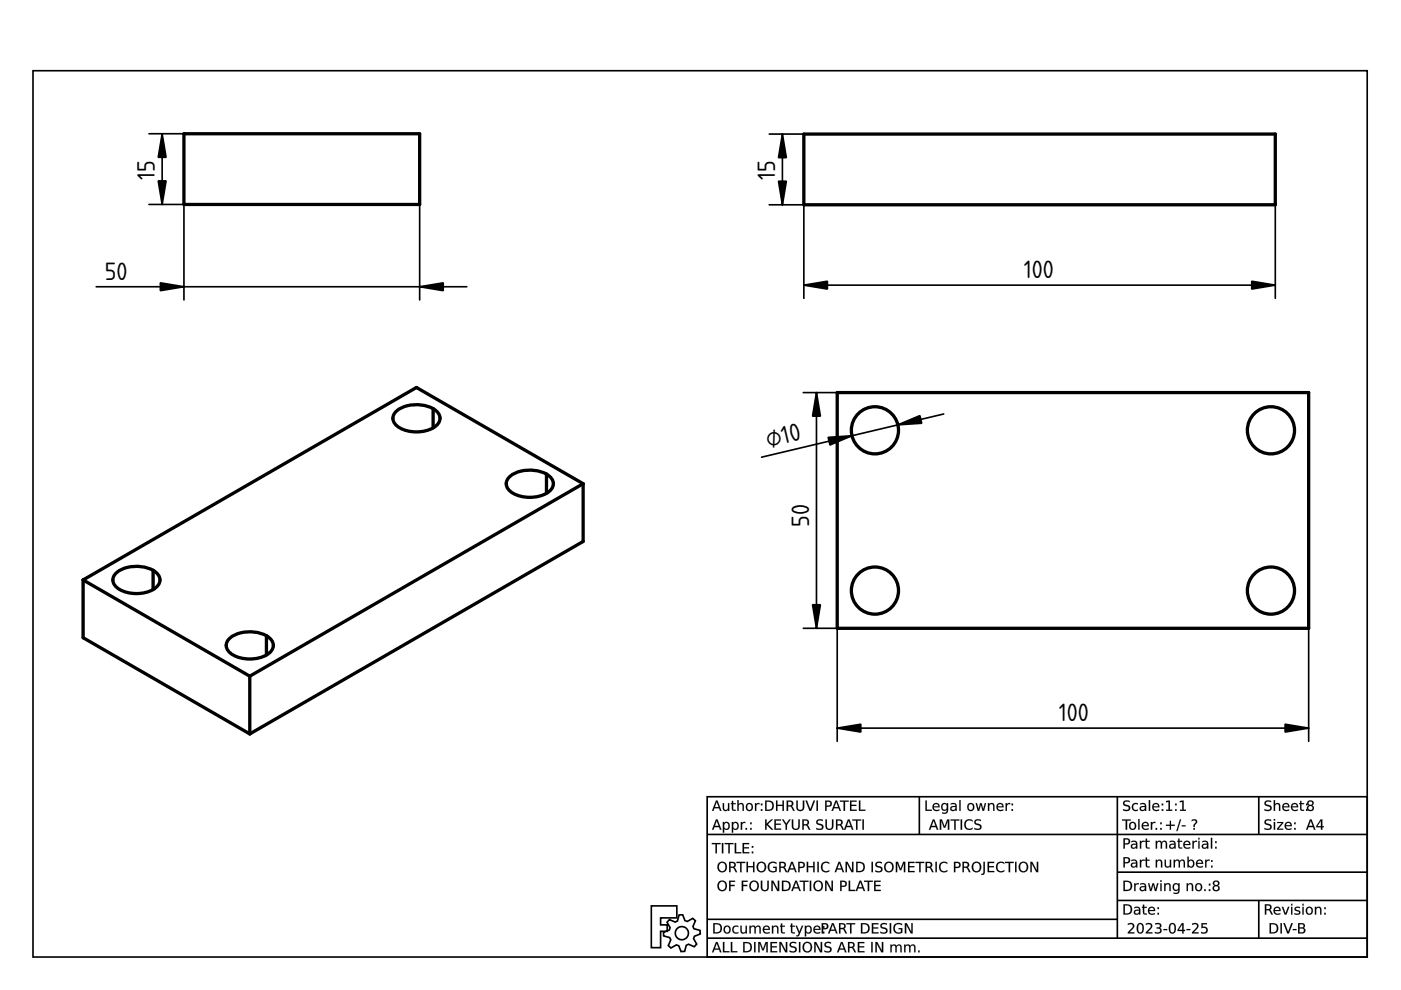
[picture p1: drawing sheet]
<svg xmlns="http://www.w3.org/2000/svg" width="297mm" height="210mm" viewBox="0 0 297 210" stroke-linecap="round" stroke-linejoin="round" font-family="sans-serif">
<defs><g id="words">
<g font-size="5">
<text x="32.9" y="38.2" transform="rotate(-90 32.9 38.2)">15</text>
<text x="164.4" y="38.1" transform="rotate(-90 164.4 38.1)">15</text>
<text x="22.2" y="59.3">50</text>
<text x="217.1" y="58.9">100</text>
<text x="162.9" y="95" transform="rotate(-13 162.9 95)">⌀10</text>
<text x="171.6" y="111.7" transform="rotate(-90 171.6 111.7)">50</text>
<text x="224.5" y="152.9">100</text>
</g>
</g></defs>
<g fill="none" stroke="#000" stroke-width=".35">
<path d="M7 15h282.9v187.9h-282.9zM149.9 168.9h140v34h-140zM149.9 176.9h140M194.9 168.9v8M236.9 168.9v30M266.9 168.9v8M138.1 192.1h5.4v2.5h-3.4v1.5h1.4v1.4h-1.4v3.4h-2zM141.9 195l1.2 .5 .5-.2 .4-1.3h.7l.5 1.2 .5 .2 1.2-.7 .5 .5-.5 1.2 .2 .5 1.3 .4 .1 .7-1.3 .5-.1 .5 .6 1.2-.5 .5-1.2-.5-.5 .2-.3 1.3-.8 .1-.5-1.3-.5-.2-1.1 .7-.6-.5 .5-1.2-.2-.5-1.3-.4v-.7l1.2-.5 .2-.5-.7-1.2zM149.9 194.9h87M149.9 198.9h140M236.9 184.9h53M236.9 190.9h53"/>
<path d="M266.9 190.9v8"/>
<circle cx="144.6" cy="197.9" r="1.4"/>
</g>
<g fill="#000">
<path d="M150.9 178.7h1.9v.3h-.8v1.9h-.3v-1.9h-.8zM153.1 178.7h.3v2.2h-.3zM153.6 178.7h1.9v.3h-.8v1.9h-.3v-1.9h-.8zM155.8 178.7h.3v2h1v.2h-1.3zM157.4 178.7h1.4v.3h-1.1v.6h1.1v.3h-1.1v.8h1.2v.2h-1.5zM159.4 180.6h.3v.3h-.3zM159.4 179.4h.3v.3h-.3z"/>
<path d="M150.9 178.7h1.9v.3h-.8v1.9h-.3v-1.9h-.8zM150.9 178.7v.3h.8v1.9h.3v-1.9h.8v-.3zM153 178.7h.4v2.2h-.4zM153.1 178.7v2.2h.3v-2.2zM153.6 178.7h1.9v.3h-.8v1.9h-.3v-1.9h-.8zM153.6 178.7v.3h.8v1.9h.3v-1.9h.8v-.3zM155.8 178.7h.3v2h1.1v.2h-1.4zM155.8 178.7v2.2h1.3v-.2h-1v-2zM157.4 178.7h1.4v.3h-1.1v.6h1.1v.3h-1.1v.8h1.2v.2h-1.5zM157.4 178.7v2.2h1.5v-.2h-1.2v-.8h1.1v-.3h-1.1v-.6h1.1v-.3zM159.4 180.5h.3v.4h-.3zM159.4 180.6v.3h.3v-.3zM159.4 179.4h.3v.4h-.3zM159.4 179.4v.3h.3v-.3z"/>
<path d="M152 170l-.4 1.1h.8zM151.8 169.7h.3l.9 2.2h-.3l-.2-.5h-1l-.2 .5h-.3zM153.2 170.3h.3v1a.42 .42 0 0 0 .5 .4 .42 .42 0 0 0 .3-.5v-.9h.3v1.6h-.3v-.2a.59 .59 0 0 1-.7 .2 .59 .59 0 0 1-.4-.6zM155.2 169.8h.2v.5h.6v.2h-.6l.1 1.1 .5 .1v.2h-.6l-.2-.2v-1.2h-.2v-.2h.2zM156.3 169.6h.3v.9a.59 .59 0 0 1 .7-.2 .59 .59 0 0 1 .4 .6v1h-.3v-1a.42 .42 0 0 0-.4-.4 .42 .42 0 0 0-.4 .5v.9h-.3zM158.5 170.6a.58 .58 0 0 0 0 .8 .58 .58 0 0 0 .7 .2 .58 .58 0 0 0 .1-.8 .58 .58 0 0 0-.8-.2zM158.1 171.1a.83 .83 0 0 1 1.6 0 .83 .83 0 0 1-1.6 0zM160.1 170.3h.2v.2l.3-.2h.4v.2a.48 .48 0 0 0-.5 .1 .48 .48 0 0 0-.2 .5v.8h-.2zM161.3 171.6h.3v.3h-.3zM161.3 170.4h.3v.3h-.3z"/>
<path d="M152 174l-.4 1.1h.8zM151.8 173.7h.3l.9 2.2h-.3l-.2-.5h-1l-.2 .5h-.3zM153.3 174.3h.2v.2a.72 .72 0 0 1 1-.1 .72 .72 0 0 1 .2 .9 .64 .64 0 0 1-.5 .6 .64 .64 0 0 1-.7-.2v.8h-.2zM153.7 174.6a.58 .58 0 0 0-.1 .8 .58 .58 0 0 0 .7 .2 .58 .58 0 0 0 .1-.8 .58 .58 0 0 0-.7-.2zM155.2 174.3h.2v.2a.72 .72 0 0 1 1-.1 .72 .72 0 0 1 .2 .9 .64 .64 0 0 1-.5 .6 .64 .64 0 0 1-.7-.2v.8h-.2zM155.6 174.6a.58 .58 0 0 0-.1 .8 .58 .58 0 0 0 .7 .2 .58 .58 0 0 0 .1-.8 .58 .58 0 0 0-.7-.2zM157.1 174.3h.2v.2l.3-.2h.4v.2a.48 .48 0 0 0-.5 .1 .48 .48 0 0 0-.2 .5v.8h-.2zM158.1 175.6h.3v.3h-.3zM159.1 175.6h.3v.3h-.3zM159.1 174.4h.3v.3h-.3z"/>
<path d="M151.9 170l-.3 1.1h.8zM152 170l.4 1.1h-.9zM151.8 169.7h.3l.9 2.2h-.4l-.1-.5h-1l-.2 .5h-.4zM151.8 169.7l-.8 2.2h.3l.2-.5h1l.2 .5h.3l-.9-2.2zM153.2 170.3h.3v1a.41 .41 0 0 0 .5 .4 .41 .41 0 0 0 .3-.5v-.9h.3v1.6h-.3v-.2a.6 .6 0 0 1-.7 .2 .6 .6 0 0 1-.4-.6zM153.2 170.3l.1 1a.58 .58 0 0 0 .4 .6 .58 .58 0 0 0 .7-.3l-.1 .3h.3v-1.6h-.3l.1 .9a.44 .44 0 0 1-.4 .6 .44 .44 0 0 1-.5-.5v-1zM155.2 169.8h.3l-.1 .5h.6v.2h-.6l.1 1 .5 .2v.2a.61 .61 0 0 1-.8-.5v-.9h-.2v-.2h.2zM155.2 169.8v.5h-.2v.2h.2v1.2l.2 .2h.6v-.2h-.5l-.1-.3v-.9h.6v-.2h-.6v-.5zM156.3 169.6h.3v.9a.6 .6 0 0 1 .7-.2 .6 .6 0 0 1 .4 .6v1h-.3v-1a.41 .41 0 0 0-.4-.4 .41 .41 0 0 0-.4 .5v.9h-.3zM156.3 169.6v2.3h.3v-.9a.44 .44 0 0 1 .4-.5 .44 .44 0 0 1 .5 .4l-.1 1h.3v-1a.58 .58 0 0 0-.4-.6 .58 .58 0 0 0-.7 .3v-1zM158.6 170.7a.56 .56 0 0 0-.1 .7 .56 .56 0 0 0 .7 .2 .56 .56 0 0 0 .1-.8 .56 .56 0 0 0-.7-.1zM158.5 170.6a.61 .61 0 0 1 .9 .3 .61 .61 0 0 1-.3 .8 .63 .63 0 0 1-.7-.3 .63 .63 0 0 1 .1-.8zM158 171.1a.85 .85 0 0 1 1.7 0 .85 .85 0 0 1-1.7 0zM158.1 171.1a.81 .81 0 0 0 1.6 0 .81 .81 0 0 0-1.6 0zM160.1 170.3h.3v.2l.2-.2 .4-.1v.4a.47 .47 0 0 0-.5 0 .47 .47 0 0 0-.1 .5v.8h-.3zM160.1 170.3v1.6h.2v-.8a.48 .48 0 0 1 .2-.5 .48 .48 0 0 1 .5-.1v-.2h-.4l-.3 .3v-.3zM161.3 171.5h.4v.4h-.4zM161.3 171.6v.3h.3v-.3zM161.3 170.4h.4v.4h-.4zM161.3 170.4v.3h.3v-.3z"/>
<path d="M151.9 174l-.3 1.1h.8zM152 174l.4 1.1h-.9zM151.8 173.7h.3l.9 2.2h-.4l-.1-.5h-1l-.2 .5h-.4zM151.8 173.7l-.8 2.2h.3l.2-.6h1l.2 .6h.3l-.9-2.2zM153.2 174.3h.3v.2a.62 .62 0 0 1 .6-.3 .62 .62 0 0 1 .6 .5 .79 .79 0 0 1-.1 1 .79 .79 0 0 1-1 .1l-.1-.1v.9h-.3zM153.3 174.3v2.2h.2v-.9a.7 .7 0 0 0 1 .2 .7 .7 0 0 0 .2-.9 .63 .63 0 0 0-.5-.6 .63 .63 0 0 0-.7 .3v-.3zM153.7 174.6a.56 .56 0 0 0-.1 .8 .56 .56 0 0 0 .7 .2 .56 .56 0 0 0 .1-.8 .56 .56 0 0 0-.7-.2zM153.6 174.6a.61 .61 0 0 1 .9 .3 .61 .61 0 0 1-.3 .8 .64 .64 0 0 1-.7-.3 .64 .64 0 0 1 .1-.8zM155.1 174.3h.3v.2a.62 .62 0 0 1 .6-.3 .62 .62 0 0 1 .6 .5 .79 .79 0 0 1-.1 1 .79 .79 0 0 1-1 .1l-.1-.1v.9h-.3zM155.2 174.3v2.2h.2v-.9a.7 .7 0 0 0 1 .2 .7 .7 0 0 0 .2-.9 .63 .63 0 0 0-.5-.6 .63 .63 0 0 0-.7 .3v-.3zM155.6 174.6a.56 .56 0 0 0-.1 .8 .56 .56 0 0 0 .7 .2 .56 .56 0 0 0 .1-.8 .56 .56 0 0 0-.7-.2zM155.5 174.6a.61 .61 0 0 1 .9 .3 .61 .61 0 0 1-.3 .8 .64 .64 0 0 1-.7-.3 .64 .64 0 0 1 .1-.8zM157.1 174.3h.3v.2l.2-.2 .4-.1v.3a.47 .47 0 0 0-.5 .1 .47 .47 0 0 0-.1 .5v.8h-.3zM157.1 174.3v1.6h.2v-.8a.48 .48 0 0 1 .2-.5 .48 .48 0 0 1 .5-.1v-.2h-.4l-.3 .3v-.3zM158.1 175.5h.3v.4h-.3zM158.1 175.6v.3h.3v-.3zM159 175.5h.4v.4h-.4zM159.1 175.6v.3h.3v-.3zM159 174.4h.4v.4h-.4zM159.1 174.4v.3h.3v-.3z"/>
<path d="M162.2 173.7h.3v1l1-1h.4l-1.1 1.1 1.2 1.1h-.4l-1.1-1v1h-.3zM164.2 173.7h1.4v.3h-1.1v.6h1v.3h-1v.8h1.1v.2h-1.4zM165.8 173.7h.3l.6 .9 .6-.9h.3l-.7 1.2v1h-.3v-1zM167.9 173.7h.3v1.4a.55 .55 0 0 0 .5 .6 .55 .55 0 0 0 .6-.6v-1.4h.3v1.4a.84 .84 0 0 1-.9 .9 .84 .84 0 0 1-.8-.9zM170.1 173.7h.7a.61 .61 0 0 1 .7 .4 .61 .61 0 0 1-.4 .8l.7 1h-.3l-.4-.7-.4-.2h-.3v.9h-.3zM170.4 174v.8h.4a.39 .39 0 0 0 .4-.4 .39 .39 0 0 0-.4-.4zM173.3 173.9l.8-.2 .4 .1v.3a.66 .66 0 0 0-1.1 .3v.1a1.17 1.17 0 0 1 1.2 .8 .99 .99 0 0 1-1.5 .5v-.3a.78 .78 0 0 0 1.2-.2l-.1-.2a1.06 1.06 0 0 1-1.1-1zM175 173.7h.3v1.4a.55 .55 0 0 0 .6 .6 .55 .55 0 0 0 .5-.6v-1.4h.3v1.4a.84 .84 0 0 1-.8 .9 .84 .84 0 0 1-.9-.9zM177.2 173.7h.7a.61 .61 0 0 1 .7 .4 .61 .61 0 0 1-.3 .8l.6 1h-.3l-.4-.7-.3-.2h-.4v.9h-.3zM177.5 174v.8h.4a.39 .39 0 0 0 .4-.4 .39 .39 0 0 0-.4-.4zM179.9 174l-.4 1.1h.8zM179.8 173.7h.3l.8 2.2h-.3l-.2-.5h-1l-.2 .5h-.3zM180.7 173.7h1.9v.3h-.8v1.9h-.3v-1.9h-.8zM182.9 173.7h.3v2.2h-.3z"/>
<path d="M162.2 173.7h.3v1l1-1h.4l-1.1 1.1 1.2 1.1h-.4l-1.1-1v1h-.3zM162.2 173.7v2.2h.3v-1.1l1.1 1.1h.4l-1.2-1.1 1.1-1.1h-.4l-1 1v-1zM164.2 173.7h1.4v.3h-1.1v.6h1v.3h-1v.8h1.1v.2h-1.4zM164.2 173.7v2.2h1.4v-.2h-1.1v-.8h1v-.3h-1v-.6h1.1v-.3zM165.8 173.7h.3l.6 .9 .6-.9h.4l-.8 1.2v1h-.4l.1-1zM165.8 173.7l.8 1.2v1h.3l-.1-1 .8-1.2h-.3l-.6 1-.6-1zM167.9 173.7h.3v1.4a.54 .54 0 0 0 .5 .6 .54 .54 0 0 0 .5-.6v-1.4h.4v1.4a.85 .85 0 0 1-.9 .9 .85 .85 0 0 1-.8-.9zM167.9 173.7v1.4a.82 .82 0 0 0 .8 .9 .82 .82 0 0 0 .8-.9l.1-1.4h-.3v1.4a.57 .57 0 0 1-.6 .6 .57 .57 0 0 1-.5-.6v-1.4zM170.1 173.7h.7a.63 .63 0 0 1 .7 .4 .63 .63 0 0 1-.3 .8l.6 1h-.3l-.5-.8-.6-.1v.9h-.3zM170.1 173.7v2.2h.3v-.9l.6 .1 .5 .8h.3l-.7-1a.59 .59 0 0 0 .4-.7 .59 .59 0 0 0-.7-.4zM170.4 174v.8l.4-.1a.38 .38 0 0 0 .4-.3 .38 .38 0 0 0-.4-.4zM170.4 174h.4a.41 .41 0 0 1 .4 .4 .41 .41 0 0 1-.4 .4h-.4zM173.2 173.9l.4-.2a.56 .56 0 0 1 .9 .4 .65 .65 0 0 0-1.1 .3l.5 .3a.69 .69 0 0 1 .7 .8 .69 .69 0 0 1-1 .5l-.6-.2v-.3a.83 .83 0 0 0 1.3-.2l-.1-.2-.3-.1a.65 .65 0 0 1-.8-.4 .65 .65 0 0 1 .1-.7zM173.3 173.9a.58 .58 0 0 0-.2 .6 .58 .58 0 0 0 .6 .4 .46 .46 0 0 1 .6 .5 .46 .46 0 0 1-.7 .3l-.5-.2v.3a.93 .93 0 0 0 1.5-.6l-.3-.4-.9-.3a.46 .46 0 0 1 .1-.6 .46 .46 0 0 1 .6 .1l.4 .1v-.3l-.7-.1zM175 173.7h.3v1.4a.54 .54 0 0 0 .6 .6 .54 .54 0 0 0 .5-.6v-1.4h.3v1.4a.85 .85 0 0 1-.8 .9 .85 .85 0 0 1-.9-.9zM175 173.7v1.4a.82 .82 0 0 0 .9 .9 .82 .82 0 0 0 .8-.9v-1.4h-.3v1.4a.57 .57 0 0 1-.5 .6 .57 .57 0 0 1-.6-.6v-1.4zM177.2 173.7h.7a.63 .63 0 0 1 .7 .4 .63 .63 0 0 1-.3 .8l.7 1h-.4l-.5-.8-.6-.1 .1 .9h-.4zM177.2 173.7v2.2h.3v-.9l.7 .1 .4 .8h.3l-.7-1a.59 .59 0 0 0 .4-.7 .59 .59 0 0 0-.7-.4zM177.5 174v.8l.4-.1a.38 .38 0 0 0 .4-.3 .38 .38 0 0 0-.4-.4zM177.5 174h.4a.41 .41 0 0 1 .5 .4 .41 .41 0 0 1-.5 .4h-.4zM179.9 174l-.4 1.1h.8zM179.9 174l.5 1.1h-.9zM179.8 173.7h.3l.9 2.2h-.4l-.2-.5h-1l-.1 .5h-.4zM179.8 173.7l-.9 2.2h.3l.2-.6h1l.2 .6h.3l-.8-2.2zM180.7 173.7h1.9v.3h-.8v1.9h-.3v-1.9h-.8zM180.7 173.7v.3h.8v1.9h.3v-1.9h.8v-.3zM182.8 173.7h.4v2.2h-.4zM182.9 173.7v2.2h.3v-2.2z"/>
<path d="M162.5 170v1.7a.91 .91 0 0 0 1.3-.9 .91 .91 0 0 0-1.3-.8zM162.2 169.7h.6a1.1 1.1 0 0 1 1.3 1.1 1.1 1.1 0 0 1-1.3 1.1h-.6zM164.5 169.7h.3v.9h1.1v-.9h.3v2.2h-.3v-1h-1.1v1h-.3zM166.8 169.7h.7a.61 .61 0 0 1 .7 .5 .61 .61 0 0 1-.4 .7l.7 1h-.3l-.4-.7-.4-.2h-.3v.9h-.3zM167.1 170v.8h.4a.39 .39 0 0 0 .4-.4 .39 .39 0 0 0-.4-.4zM168.8 169.7h.3v1.4a.55 .55 0 0 0 .6 .6 .55 .55 0 0 0 .5-.6v-1.4h.3v1.4a.84 .84 0 0 1-.8 .9 .84 .84 0 0 1-.9-.9zM170.8 169.7h.3l.7 1.9 .7-1.9h.3l-.8 2.2h-.4zM173.1 169.7h.3v2.2h-.3zM175.3 170v.8h.3a.41 .41 0 0 0 .5-.4 .41 .41 0 0 0-.5-.4zM175 169.7h.6a.66 .66 0 0 1 .8 .7 .66 .66 0 0 1-.8 .6h-.3v.9h-.3zM177.3 170l-.4 1.1h.8zM177.1 169.7h.4l.8 2.2h-.3l-.2-.5h-1l-.2 .5h-.3zM178.1 169.7h1.8v.3h-.7v1.9h-.3v-1.9h-.8zM180.2 169.7h1.4v.3h-1.1v.6h1.1v.3h-1.1v.8h1.1v.2h-1.4zM182.1 169.7h.3v2h1.1v.2h-1.4z"/>
<path d="M162.5 170v1.7a.89 .89 0 0 0 1.2-.9 .89 .89 0 0 0-1.2-.8zM162.5 170a.92 .92 0 0 1 1.3 .8 .92 .92 0 0 1-1.3 .9zM162.2 169.7a1.36 1.36 0 0 1 1.9 1.1 1.03 1.03 0 0 1-1.3 1.1h-.6zM162.2 169.7v2.2h.6a1.09 1.09 0 0 0 1.2-1.1 1.09 1.09 0 0 0-1.2-1zM164.5 169.7h.3v.9h1.1v-.9h.3v2.2h-.3v-1h-1.1v1h-.3zM164.5 169.7v2.2h.3v-1h1.1v1h.3v-2.2h-.3v1h-1.1v-1zM166.8 169.7h.7a.63 .63 0 0 1 .7 .4 .63 .63 0 0 1-.4 .8l.7 1h-.3l-.5-.8-.6-.1v.9h-.3zM166.8 169.7v2.2h.3v-.9l.6 .1 .5 .8h.3l-.7-1a.59 .59 0 0 0 .4-.7 .59 .59 0 0 0-.7-.4zM167.1 170v.8l.4-.1a.38 .38 0 0 0 .4-.3 .38 .38 0 0 0-.4-.4zM167.1 170h.4a.41 .41 0 0 1 .4 .4 .41 .41 0 0 1-.4 .4h-.4zM168.8 169.7h.4v1.4a.54 .54 0 0 0 .5 .6 .54 .54 0 0 0 .5-.6v-1.4h.3v1.4a.85 .85 0 0 1-.8 .9 .85 .85 0 0 1-.9-.9zM168.8 169.7l.1 1.4a.82 .82 0 0 0 .8 .9 .82 .82 0 0 0 .8-.9v-1.4h-.3v1.4a.57 .57 0 0 1-.5 .6 .57 .57 0 0 1-.6-.6v-1.4zM170.8 169.7h.3l.7 1.9 .7-1.9h.3l-.8 2.2h-.4zM170.8 169.7l.8 2.2h.4l.8-2.2h-.3l-.7 1.9-.7-1.9zM173.1 169.7h.3v2.2h-.3zM173.1 169.7v2.2h.3v-2.2zM175.3 170v.8h.3a.4 .4 0 0 0 .4-.4 .4 .4 0 0 0-.4-.4zM175.2 170h.4a.43 .43 0 0 1 .5 .4 .43 .43 0 0 1-.5 .4h-.4zM174.9 169.7h.7a.67 .67 0 0 1 .8 .7 .67 .67 0 0 1-.8 .7l-.3-.1v.9h-.4zM175 169.7v2.2h.3l-.1-.9a.74 .74 0 0 0 1-.1 .74 .74 0 0 0 0-1zM177.3 170l-.4 1.1h.8zM177.3 170l.4 1.1h-.8zM177.1 169.7h.4l.8 2.2h-.3l-.2-.5h-1l-.2 .5h-.3zM177.1 169.7l-.8 2.2h.3l.2-.5h1l.2 .5h.3l-.8-2.2zM178.1 169.7h1.9v.3h-.8v1.9h-.4l.1-1.9h-.8zM178.1 169.7v.3h.8v1.9h.3l-.1-1.9h.8v-.3zM180.2 169.7h1.4v.3h-1.1v.6h1.1v.3h-1.1v.8h1.1v.2h-1.4zM180.2 169.7v2.2h1.4v-.2h-1.1v-.8h1.1v-.3l-1.1 .1v-.7h1.1v-.3zM182.1 169.7h.3v2h1.1v.2h-1.4zM182.1 169.7v2.2h1.4v-.2h-1.1v-2z"/>
<path d="M196.2 169.7h.3v2h1.1v.2h-1.4zM197.9 170.5a.76 .76 0 0 1 .9-.2 .76 .76 0 0 1 .4 .9h-1.2a.7 .7 0 0 0 1.2 .4v.2a.93 .93 0 0 1-1.3-.1 .93 .93 0 0 1 0-1.2zM198.1 170.6l-.1 .4h.9l-.2-.5zM199.9 170.6a.54 .54 0 0 0 0 .8 .54 .54 0 0 0 .8 0 .55 .55 0 0 0-.1-.7 .55 .55 0 0 0-.7-.1zM199.7 170.5l.5-.3 .5 .3v-.2h.3v1.4a.83 .83 0 0 1-1.3 .8v-.3a.6 .6 0 0 0 .7 .1 .6 .6 0 0 0 .3-.7 .71 .71 0 0 1-.9 .2 .71 .71 0 0 1-.2-1zM201.9 171.2l-.1 .1a.44 .44 0 0 0 .5 .4 .44 .44 0 0 0 .3-.6zM201.6 170.4a.79 .79 0 0 1 1.2 .6v.9h-.2v-.2a.58 .58 0 0 1-.8 .3 .58 .58 0 0 1-.3-.7 .58 .58 0 0 1 .7-.4h.4a.58 .58 0 0 0-.4-.5 .58 .58 0 0 0-.6 .2zM203.4 169.6h.3v2.3h-.3zM205.5 170.6a.58 .58 0 0 0-.1 .8 .58 .58 0 0 0 .8 .2 .58 .58 0 0 0 0-.8 .58 .58 0 0 0-.7-.2zM205 171.1a.83 .83 0 0 1 1.6 0 .83 .83 0 0 1-1.6 0zM206.9 170.3h.2l.4 1.3 .3-1.3h.3l.4 1.3 .3-1.3h.3l-.5 1.6h-.3l-.3-1.3-.4 1.3h-.3zM209.5 170.3h.2v.2a.59 .59 0 0 1 .8-.2 .59 .59 0 0 1 .3 .6v1h-.2v-1a.42 .42 0 0 0-.5-.4 .42 .42 0 0 0-.4 .5v.9h-.2zM211.5 170.5a.76 .76 0 0 1 .9-.2 .76 .76 0 0 1 .4 .9h-1.3a.7 .7 0 0 0 1.2 .4v.2a.93 .93 0 0 1-1.2-.1 .93 .93 0 0 1 0-1.2zM211.7 170.6l-.2 .4h1l-.3-.5zM213.2 170.3h.3v.2l.2-.2h.5v.2a.48 .48 0 0 0-.5 .1 .48 .48 0 0 0-.2 .5v.8h-.3zM214.5 171.6h.3v.3h-.3zM214.5 170.4h.3v.3h-.3z"/>
<path d="M196.2 169.7h.3v2h1.1v.2h-1.4zM196.2 169.7v2.2h1.4v-.2h-1.1v-2zM197.9 170.5a.77 .77 0 0 1 .9-.2 .77 .77 0 0 1 .4 .9h-1.2a.69 .69 0 0 0 .5 .5 .69 .69 0 0 0 .7-.1 .54 .54 0 0 1-.9 .4 .91 .91 0 0 1-.4-1.5zM197.9 170.5a.91 .91 0 0 0 0 1.2 .91 .91 0 0 0 1.3 .1v-.2a.71 .71 0 0 1-.8 .1 .71 .71 0 0 1-.4-.5h1.2a.74 .74 0 0 0-.4-.9 .74 .74 0 0 0-.9 .2zM198.2 170.6l-.2 .4h.9l-.2-.5zM198.1 170.6a.47 .47 0 0 1 .6-.1 .47 .47 0 0 1 .2 .5h-.9zM200 170.6a.53 .53 0 0 0-.1 .8 .53 .53 0 0 0 .8 0 .53 .53 0 0 0-.1-.7 .53 .53 0 0 0-.6-.1zM199.9 170.6a.59 .59 0 0 1 .9 .3 .59 .59 0 0 1-.3 .8 .62 .62 0 0 1-.7-.3 .62 .62 0 0 1 .1-.8zM199.7 170.5a.61 .61 0 0 1 1 0v-.2h.3v1.4a.88 .88 0 0 1-1.3 .8v-.3a.61 .61 0 0 0 .7 0 .61 .61 0 0 0 .3-.6 .62 .62 0 0 1-.6 .3 .62 .62 0 0 1-.5-.4v-.7zM199.7 170.5a.78 .78 0 0 0-.1 1 .78 .78 0 0 0 1 .3l.2-.2a.61 .61 0 0 1-.3 .7 .61 .61 0 0 1-.8-.1v.2a.82 .82 0 0 0 1.3-.7v-1.4h-.3l.1 .3a.6 .6 0 0 0-1.1-.1zM201.9 171.2l-.1 .1a.42 .42 0 0 0 .5 .4 .42 .42 0 0 0 .3-.6zM201.8 171.2l.8-.1a.46 .46 0 0 1-.3 .6 .46 .46 0 0 1-.6-.3zM201.6 170.4v-.1a.81 .81 0 0 1 1.3 .7v.9h-.3v-.2a.59 .59 0 0 1-.8 .3 .59 .59 0 0 1-.3-.7 .59 .59 0 0 1 .7-.4h.4a.58 .58 0 0 0-.4-.4 .58 .58 0 0 0-.6 .1zM201.6 170.4v.2a.62 .62 0 0 1 1 .3 .74 .74 0 0 0-.8 0 .74 .74 0 0 0-.3 .8 .62 .62 0 0 0 1.1-.1v.3h.2a1.81 1.81 0 0 0-.1-1.5l-.6-.1zM203.4 169.6h.3v2.3h-.3zM203.4 169.6v2.3h.3v-2.3zM205.5 170.7a.56 .56 0 0 0-.1 .7 .56 .56 0 0 0 .8 .2 .56 .56 0 0 0 0-.8 .56 .56 0 0 0-.7-.1zM205.5 170.6a.61 .61 0 0 1 .8 .3 .61 .61 0 0 1-.3 .8 .63 .63 0 0 1-.6-.3 .63 .63 0 0 1 .1-.8zM205 171.1a.85 .85 0 0 1 1.7 0 .85 .85 0 0 1-1.7 0zM205 171.1a.81 .81 0 0 0 1.6 0 .81 .81 0 0 0-1.6 0zM206.8 170.3h.3l.4 1.3 .3-1.3h.3l.4 1.3 .3-1.3h.3l-.5 1.6h-.3l-.3-1.3-.4 1.3h-.3zM206.9 170.3l.4 1.6h.3l.4-1.4 .3 1.4h.3l.5-1.6h-.3l-.3 1.3-.4-1.3h-.3l-.3 1.3-.4-1.3zM209.4 170.3h.4l-.1 .2a.6 .6 0 0 1 .8-.2 .6 .6 0 0 1 .4 .6v1h-.3v-1a.41 .41 0 0 0-.5-.4 .41 .41 0 0 0-.3 .5v.9h-.4zM209.5 170.3v1.6h.2v-.9a.44 .44 0 0 1 .4-.5 .44 .44 0 0 1 .5 .4v1h.2v-1a.58 .58 0 0 0-.4-.6 .58 .58 0 0 0-.7 .3v-.3zM211.5 170.5a.77 .77 0 0 1 .9-.2 .77 .77 0 0 1 .4 .9h-1.2a.69 .69 0 0 0 .4 .5 .69 .69 0 0 0 .7-.1 .54 .54 0 0 1-.8 .4 .91 .91 0 0 1-.4-1.5zM211.5 170.5a.91 .91 0 0 0 0 1.2 .91 .91 0 0 0 1.2 .1v-.2a.71 .71 0 0 1-.7 .1 .71 .71 0 0 1-.5-.5h1.3a.74 .74 0 0 0-.4-.9 .74 .74 0 0 0-.9 .2zM211.7 170.6l-.2 .4h1l-.3-.5zM211.7 170.6a.47 .47 0 0 1 .5-.1 .47 .47 0 0 1 .3 .5h-1zM213.2 170.3h.3v.2l.2-.2 .5-.1v.4a.47 .47 0 0 0-.5 0 .47 .47 0 0 0-.2 .5v.8h-.3zM213.2 170.3v1.6h.3v-.8a.48 .48 0 0 1 .1-.5 .48 .48 0 0 1 .6-.1v-.2h-.5l-.2 .3v-.3zM214.5 171.5h.3v.4h-.3zM214.5 171.6v.3h.3v-.3zM214.5 170.4h.3v.4h-.3zM214.5 170.4v.3h.3v-.3z"/>
<path d="M197.9 174l-.4 1.1h.8zM197.8 173.7h.3l.8 2.2h-.3l-.2-.5h-.9l-.2 .5h-.4zM199.3 173.7h.4l.6 1.5 .5-1.5h.5v2.2h-.3v-1.9l-.6 1.5h-.3l-.6-1.5v1.9h-.2zM201.5 173.7h1.9v.3h-.8v1.9h-.3v-1.9h-.8zM203.7 173.7h.3v2.2h-.3zM204.7 174l.5-.3h.5l.5 .2v.3a.86 .86 0 0 0-1.2 0 .86 .86 0 0 0 0 1.2 .86 .86 0 0 0 1.2 0v.4a1.15 1.15 0 0 1-1.6-.2 1.15 1.15 0 0 1 .1-1.6zM206.8 173.9l.8-.2 .4 .1v.3a.66 .66 0 0 0-1.1 .3v.1a1.17 1.17 0 0 1 1.2 .8 .99 .99 0 0 1-1.5 .5v-.3a.78 .78 0 0 0 1.2-.2l-.1-.2a1.06 1.06 0 0 1-1.1-1z"/>
<path d="M197.9 174l-.4 1.1h.8zM197.9 174l.5 1.1h-.9zM197.8 173.7h.3l.9 2.2h-.4l-.2-.5h-.9l-.2 .5h-.4zM197.8 173.7l-.9 2.2h.4l.1-.6h1l.2 .6h.3l-.8-2.2zM199.2 173.7h.5l.6 1.5 .5-1.5h.5v2.2h-.3v-1.9l-.6 1.5h-.3l-.6-1.5 .1 1.9h-.4zM199.3 173.7v2.2h.2l.1-1.9 .5 1.5h.3l.6-1.5v1.9h.3v-2.2h-.5l-.5 1.6-.6-1.6zM201.5 173.7h1.9v.3h-.8v1.9h-.3v-1.9h-.8zM201.5 173.7v.3h.8v1.9h.3v-1.9h.8v-.3zM203.7 173.7h.3v2.2h-.3zM203.7 173.7v2.2h.3v-2.2zM204.7 174a1.2 1.2 0 0 1 1.5-.1v.4a.84 .84 0 0 0-1.2-.1 .84 .84 0 0 0 0 1.2 .84 .84 0 0 0 1.2 0 .64 .64 0 0 1-1 .5 1.22 1.22 0 0 1-.5-1.9zM204.7 174a1.13 1.13 0 0 0 0 1.6 1.13 1.13 0 0 0 1.5 .1v-.3a.86 .86 0 0 1-1.2 0 .86 .86 0 0 1 0-1.2 .86 .86 0 0 1 1.2 0v-.3a1.24 1.24 0 0 0-1.5 .1zM206.8 173.9l.3-.2a.56 .56 0 0 1 .9 .4 .65 .65 0 0 0-1.1 .3l.6 .3a.69 .69 0 0 1 .6 .8 .69 .69 0 0 1-1 .5l-.5-.2v-.3a.83 .83 0 0 0 1.2-.2l-.1-.2-.3-.1a.65 .65 0 0 1-.8-.4 .65 .65 0 0 1 .2-.7zM206.8 173.9a.58 .58 0 0 0-.2 .6 .58 .58 0 0 0 .6 .4 .46 .46 0 0 1 .6 .5 .46 .46 0 0 1-.7 .3l-.5-.2v.3a.93 .93 0 0 0 1.5-.6l-.3-.4-.9-.3a.46 .46 0 0 1 .2-.6 .46 .46 0 0 1 .6 .1l.3 .1v-.3l-.7-.1z"/>
<path d="M237.9 173.7h1.8v.3h-.7v1.9h-.3v-1.9h-.8zM239.8 174.6a.58 .58 0 0 0-.1 .8 .58 .58 0 0 0 .8 .2 .58 .58 0 0 0 .1-.8 .58 .58 0 0 0-.8-.2zM239.3 175.1a.85 .85 0 0 1 1.7 0 .85 .85 0 0 1-1.7 0zM241.3 173.6h.3v2.3h-.3zM242.3 174.5a.76 .76 0 0 1 .9-.2 .76 .76 0 0 1 .4 .9h-1.3a.7 .7 0 0 0 1.2 .4v.2a.93 .93 0 0 1-1.2-.1 .93 .93 0 0 1 0-1.2zM242.5 174.6l-.2 .4h1l-.3-.5zM244 174.3h.3v.2l.2-.2h.5v.2a.48 .48 0 0 0-.5 .1 .48 .48 0 0 0-.2 .5v.8h-.3zM245 175.6h.3v.3h-.3zM246 175.6h.3v.3h-.3zM246 174.4h.3v.3h-.3z"/>
<path d="M237.9 173.7h1.9v.3h-.8v1.9h-.3v-1.9h-.8zM237.9 173.7v.3h.8v1.9h.3l-.1-1.9h.8v-.3zM239.8 174.7a.56 .56 0 0 0-.1 .7 .56 .56 0 0 0 .8 .2 .56 .56 0 0 0 .1-.8 .56 .56 0 0 0-.8-.1zM239.8 174.6a.61 .61 0 0 1 .8 .3 .61 .61 0 0 1-.3 .8 .63 .63 0 0 1-.6-.3 .63 .63 0 0 1 .1-.8zM239.3 175.1a.85 .85 0 0 1 1.7 0 .85 .85 0 0 1-1.7 0zM239.3 175.1a.85 .85 0 0 0 1.7 0 .85 .85 0 0 0-1.7 0zM241.3 173.6h.3v2.3h-.3zM241.3 173.6v2.3h.3v-2.3zM242.3 174.5a.77 .77 0 0 1 .9-.2 .77 .77 0 0 1 .4 .9h-1.3a.69 .69 0 0 0 .5 .5 .69 .69 0 0 0 .7-.1 .54 .54 0 0 1-.8 .4 .91 .91 0 0 1-.4-1.5zM242.3 174.5a.91 .91 0 0 0 0 1.2 .91 .91 0 0 0 1.2 .1v-.2a.71 .71 0 0 1-.7 .1 .71 .71 0 0 1-.5-.5h1.3a.74 .74 0 0 0-.4-.9 .74 .74 0 0 0-.9 .2zM242.5 174.6l-.2 .4h1l-.3-.5zM242.5 174.6a.47 .47 0 0 1 .5-.1 .47 .47 0 0 1 .3 .5h-1zM244 174.3h.3v.2l.2-.2 .5-.1v.3a.47 .47 0 0 0-.5 .1 .47 .47 0 0 0-.2 .5v.8h-.3zM244 174.3v1.6h.3v-.8a.48 .48 0 0 1 .1-.5 .48 .48 0 0 1 .6-.1v-.2h-.5l-.2 .3v-.3zM245 175.5h.3v.4h-.3zM245 175.6v.3h.3v-.3zM246 175.5h.3v.4h-.3zM246 175.6v.3h.3v-.3zM246 174.4h.3v.4h-.3zM246 174.4v.3h.3v-.3z"/>
<path d="M238.5 178v.8h.4a.41 .41 0 0 0 .4-.4 .41 .41 0 0 0-.4-.4zM238.2 177.7h.7a.66 .66 0 0 1 .7 .7 .66 .66 0 0 1-.7 .6h-.4v.9h-.3zM240.1 179.2v.1a.44 .44 0 0 0 .5 .4 .44 .44 0 0 0 .3-.6zM239.9 178.4a.79 .79 0 0 1 1.2 .6v.9h-.2v-.2a.58 .58 0 0 1-.8 .3 .58 .58 0 0 1-.3-.7 .58 .58 0 0 1 .7-.4h.4a.58 .58 0 0 0-.4-.5 .58 .58 0 0 0-.6 .2zM241.7 178.3h.3v.2l.2-.2h.4v.2a.48 .48 0 0 0-.5 .1 .48 .48 0 0 0-.1 .5v.8h-.3zM242.9 177.8h.3v.5h.5v.2h-.5v1l.5 .2v.2h-.6l-.1-.2-.1-1.2h-.2v-.2h.2zM245 178.3h.3v.2a.56 .56 0 0 1 .5-.3 .56 .56 0 0 1 .5 .4 .58 .58 0 0 1 .7-.3 .58 .58 0 0 1 .4 .6v1h-.2v-1a.41 .41 0 0 0-.5-.4 .41 .41 0 0 0-.3 .5v.9h-.3v-1a.41 .41 0 0 0-.4-.4 .41 .41 0 0 0-.4 .5v.9h-.3zM248.3 179.2l-.1 .1a.44 .44 0 0 0 .5 .4 .44 .44 0 0 0 .3-.6zM248 178.4a.79 .79 0 0 1 1.3 .6v.9h-.3v-.2a.58 .58 0 0 1-.7 .3 .58 .58 0 0 1-.4-.7 .58 .58 0 0 1 .7-.4h.4a.58 .58 0 0 0-.4-.5 .58 .58 0 0 0-.6 .2zM249.8 177.8h.3v.5h.5v.2h-.5v1l.5 .2v.2h-.6l-.1-.2-.1-1.2h-.2v-.2h.2zM251.1 178.5a.76 .76 0 0 1 .9-.2 .76 .76 0 0 1 .4 .9h-1.2a.7 .7 0 0 0 1.1 .4v.2a.93 .93 0 0 1-1.2-.1 .93 .93 0 0 1 0-1.2zM251.3 178.6l-.1 .4h.9l-.2-.5zM252.8 178.3h.3v.2l.2-.2h.5v.2a.48 .48 0 0 0-.5 .1 .48 .48 0 0 0-.2 .5v.8h-.3zM254.1 178.3h.2v1.6h-.2zM254.1 177.6h.2v.4h-.2zM255.2 179.2l-.1 .1a.44 .44 0 0 0 .5 .4 .44 .44 0 0 0 .3-.6zM254.9 178.4a.79 .79 0 0 1 1.3 .6v.9h-.3v-.2a.58 .58 0 0 1-.7 .3 .58 .58 0 0 1-.4-.7 .58 .58 0 0 1 .7-.4h.4a.58 .58 0 0 0-.4-.5 .58 .58 0 0 0-.6 .2zM256.7 177.6h.3v2.3h-.3zM257.6 179.6h.3v.3h-.3zM257.6 178.4h.3v.3h-.3z"/>
<path d="M238.5 178v.8h.4a.4 .4 0 0 0 .4-.4 .4 .4 0 0 0-.4-.4zM238.5 178h.4a.43 .43 0 0 1 .4 .4 .43 .43 0 0 1-.4 .4h-.4zM238.2 177.7h.7a.67 .67 0 0 1 .7 .7 .67 .67 0 0 1-.7 .7l-.4-.1v.9h-.3zM238.2 177.7v2.2h.3v-.9a.74 .74 0 0 0 .9-.1 .74 .74 0 0 0 0-1zM240.2 179.2l-.1 .1a.42 .42 0 0 0 .5 .4 .42 .42 0 0 0 .3-.6zM240.1 179.2l.8-.1a.46 .46 0 0 1-.3 .6 .46 .46 0 0 1-.6-.3zM239.9 178.3a.81 .81 0 0 1 1.3 .7v.9h-.3v-.2a.59 .59 0 0 1-.8 .3 .59 .59 0 0 1-.3-.7 .59 .59 0 0 1 .7-.4h.4a.58 .58 0 0 0-.5-.5 .58 .58 0 0 0-.5 .2zM239.9 178.4v.2a.62 .62 0 0 1 1 .3 .74 .74 0 0 0-.8 0 .74 .74 0 0 0-.3 .8 .62 .62 0 0 0 1.1-.1v.3h.2a1.81 1.81 0 0 0-.1-1.5l-.6-.1zM241.7 178.3h.3v.2l.2-.2 .5-.1-.1 .3a.47 .47 0 0 0-.5 .1 .47 .47 0 0 0-.1 .5v.8h-.3zM241.7 178.3v1.6h.3l-.1-.8a.48 .48 0 0 1 .2-.5 .48 .48 0 0 1 .5-.1v-.2h-.4l-.3 .3 .1-.3zM242.9 177.8h.3v.5h.6v.2h-.6v1l.6 .2v.2a.61 .61 0 0 1-.9-.5v-.9h-.2v-.2h.2zM242.9 177.8v.5h-.2v.2h.2l.1 1.2 .1 .2h.6v-.2h-.5v-.3v-.9h.5v-.2h-.5v-.5zM245 178.3h.3v.2a.56 .56 0 0 1 .5-.3 .56 .56 0 0 1 .5 .4 .59 .59 0 0 1 .7-.3 .59 .59 0 0 1 .5 .6v1h-.3v-1a.39 .39 0 0 0-.5-.4 .39 .39 0 0 0-.3 .5v.9h-.3v-1a.39 .39 0 0 0-.4-.4 .39 .39 0 0 0-.4 .5v.9h-.3zM245 178.3v1.6h.3v-.9a.42 .42 0 0 1 .4-.5 .42 .42 0 0 1 .4 .4v1h.3v-.9a.42 .42 0 0 1 .3-.5 .42 .42 0 0 1 .5 .4v1h.2v-1a.57 .57 0 0 0-.4-.6 .57 .57 0 0 0-.7 .3 .55 .55 0 0 0-.5-.3 .55 .55 0 0 0-.5 .3v-.3zM248.3 179.2l-.1 .1a.42 .42 0 0 0 .5 .4 .42 .42 0 0 0 .3-.6zM248.3 179.2l.7-.1a.46 .46 0 0 1-.3 .6 .46 .46 0 0 1-.6-.3zM248 178.3a.81 .81 0 0 1 1.3 .7v.9h-.3v-.2a.59 .59 0 0 1-.8 .3 .59 .59 0 0 1-.3-.7 .59 .59 0 0 1 .7-.4h.4a.58 .58 0 0 0-.4-.5 .58 .58 0 0 0-.6 .2zM248 178.4v.2a.62 .62 0 0 1 1 .3 .74 .74 0 0 0-.8 0 .74 .74 0 0 0-.3 .8 .62 .62 0 0 0 1.1-.1v.3h.2a1.81 1.81 0 0 0-.1-1.5l-.6-.1zM249.8 177.8h.3v.5h.5v.2h-.5v1l.5 .2v.2a.61 .61 0 0 1-.8-.5v-.9h-.2v-.2h.2zM249.8 177.8v.5h-.2v.2h.2l.1 1.2 .1 .2h.6v-.2h-.5v-.3v-.9h.5v-.2h-.5v-.5zM251.1 178.5a.77 .77 0 0 1 .9-.2 .77 .77 0 0 1 .4 .9h-1.2a.69 .69 0 0 0 .4 .5 .69 .69 0 0 0 .7-.1 .54 .54 0 0 1-.8 .4 .91 .91 0 0 1-.4-1.5zM251.1 178.5a.91 .91 0 0 0 0 1.2 .91 .91 0 0 0 1.2 .1v-.2a.71 .71 0 0 1-.7 .1 .71 .71 0 0 1-.5-.5h1.3a.74 .74 0 0 0-.4-.9 .74 .74 0 0 0-.9 .2zM251.3 178.6l-.1 .4h.9l-.3-.5zM251.3 178.6a.47 .47 0 0 1 .6-.1 .47 .47 0 0 1 .2 .5h-1zM252.8 178.3h.3v.2l.2-.2 .5-.1v.3a.47 .47 0 0 0-.5 .1 .47 .47 0 0 0-.2 .5v.8h-.3zM252.8 178.3v1.6h.3v-.8a.48 .48 0 0 1 .2-.5 .48 .48 0 0 1 .5-.1v-.2h-.5l-.2 .3v-.3zM254 178.3h.3v1.6h-.3zM254.1 178.3v1.6h.2v-1.6zM254 177.6h.3v.4h-.3zM254.1 177.6v.4h.2v-.4zM255.2 179.2l-.1 .1a.42 .42 0 0 0 .5 .4 .42 .42 0 0 0 .3-.6zM255.2 179.2l.7-.1a.46 .46 0 0 1-.3 .6 .46 .46 0 0 1-.6-.3zM254.9 178.3a.81 .81 0 0 1 1.3 .7v.9h-.3v-.2a.59 .59 0 0 1-.7 .3 .59 .59 0 0 1-.4-.7 .59 .59 0 0 1 .7-.4h.4a.58 .58 0 0 0-.4-.5 .58 .58 0 0 0-.6 .2zM254.9 178.4v.2a.62 .62 0 0 1 1 .3 .74 .74 0 0 0-.7 0 .74 .74 0 0 0-.4 .8 .62 .62 0 0 0 1.1-.1v.3h.3a1.81 1.81 0 0 0-.2-1.5l-.5-.1zM256.7 177.6h.3v2.3h-.3zM256.7 177.6v2.3h.3v-2.3zM257.6 179.5h.4v.4h-.4zM257.6 179.6v.3h.3v-.3zM257.6 178.4h.4v.4h-.4zM257.6 178.4v.3h.3v-.3z"/>
<path d="M238.3 169.9l.9-.2 .3 .1v.3a.66 .66 0 0 0-1.1 .3l.1 .1a1.17 1.17 0 0 1 1.1 .8 .99 .99 0 0 1-1.5 .5v-.3a.78 .78 0 0 0 1.2-.2l-.1-.2a1.06 1.06 0 0 1-1.1-1zM240.2 170.5l.7-.2h.4v.3a.63 .63 0 0 0-.9 .1 .63 .63 0 0 0 0 .8 .63 .63 0 0 0 .9 .1v.3a.88 .88 0 0 1-1.2-.2 .88 .88 0 0 1 .1-1.2zM242 171.2l-.1 .1a.44 .44 0 0 0 .6 .4 .44 .44 0 0 0 .2-.6zM241.8 170.4a.79 .79 0 0 1 1.2 .6v.9h-.3v-.2a.58 .58 0 0 1-.7 .3 .58 .58 0 0 1-.3-.7 .58 .58 0 0 1 .7-.4h.3a.58 .58 0 0 0-.4-.5 .58 .58 0 0 0-.5 .2zM243.6 169.6h.2v2.3h-.2zM244.5 170.5a.76 .76 0 0 1 .9-.2 .76 .76 0 0 1 .4 .9h-1.2a.7 .7 0 0 0 1.1 .4v.2a.93 .93 0 0 1-1.2-.1 .93 .93 0 0 1 0-1.2zM244.7 170.6l-.1 .4h.9l-.2-.5zM246.3 171.6h.3v.3h-.3zM246.3 170.4h.3v.3h-.3z"/>
<path d="M238.3 169.9l.3-.2a.56 .56 0 0 1 .9 .4 .65 .65 0 0 0-1.1 .3l.6 .3a.69 .69 0 0 1 .6 .8 .69 .69 0 0 1-1 .5l-.5-.2v-.3a.83 .83 0 0 0 1.2-.2l-.1-.2-.3-.1a.65 .65 0 0 1-.7-.4 .65 .65 0 0 1 .1-.7zM238.3 169.9a.58 .58 0 0 0-.2 .6 .58 .58 0 0 0 .6 .4 .46 .46 0 0 1 .6 .5 .46 .46 0 0 1-.7 .3l-.5-.2v.3a.93 .93 0 0 0 1.5-.6l-.3-.4-.8-.3a.46 .46 0 0 1 .1-.6 .46 .46 0 0 1 .6 .1l.3 .1v-.3l-.6-.1zM240.2 170.5a.99 .99 0 0 1 1.1-.2v.3a.62 .62 0 0 0-.9 .1 .62 .62 0 0 0 0 .8 .62 .62 0 0 0 .9 .1 .45 .45 0 0 1-.3 .4 .45 .45 0 0 1-.5 0 .93 .93 0 0 1-.3-1.5zM240.2 170.5a.87 .87 0 0 0-.1 1.1 .87 .87 0 0 0 1.2 .2v-.2a.64 .64 0 0 1-.9-.1 .64 .64 0 0 1 0-.8 .64 .64 0 0 1 .9-.1v-.3h-.4zM242 171.2l-.1 .1a.42 .42 0 0 0 .6 .4 .42 .42 0 0 0 .2-.6zM242 171.2l.7-.1a.46 .46 0 0 1-.2 .6 .46 .46 0 0 1-.6-.3zM241.7 170.4v-.1a.81 .81 0 0 1 1.3 .7v.9h-.3v-.2a.59 .59 0 0 1-.7 .3 .59 .59 0 0 1-.4-.7 .59 .59 0 0 1 .8-.4h.3a.58 .58 0 0 0-.4-.4 .58 .58 0 0 0-.6 .1zM241.8 170.4v.2a.62 .62 0 0 1 1 .3 .74 .74 0 0 0-.8 0 .74 .74 0 0 0-.3 .8 .62 .62 0 0 0 1.1-.1l-.1 .3h.3a1.81 1.81 0 0 0-.2-1.5l-.5-.1zM243.6 169.6h.3v2.3h-.3zM243.6 169.6v2.3h.2v-2.3zM244.5 170.5a.77 .77 0 0 1 .9-.2 .77 .77 0 0 1 .4 .9h-1.2a.69 .69 0 0 0 .4 .5 .69 .69 0 0 0 .8-.1 .54 .54 0 0 1-.9 .4 .91 .91 0 0 1-.4-1.5zM244.5 170.5a.91 .91 0 0 0 0 1.2 .91 .91 0 0 0 1.2 .1v-.2a.71 .71 0 0 1-.7 .1 .71 .71 0 0 1-.4-.5h1.2a.74 .74 0 0 0-.4-.9 .74 .74 0 0 0-.9 .2zM244.7 170.6l-.1 .4h.9l-.2-.5zM244.7 170.6a.47 .47 0 0 1 .6-.1 .47 .47 0 0 1 .2 .5h-.9zM246.3 171.5h.3v.4h-.3zM246.3 171.6v.3h.3v-.3zM246.3 170.4h.3v.4h-.3zM246.3 170.4v.3h.3v-.3z"/>
<path d="M247.2 169.8l.8-.1v2h.5v.2h-1.2v-.2h.4v-1.7l-.5 .1zM249.2 171.6h.3v.3h-.3zM249.2 170.4h.3v.3h-.3zM250.1 169.8l.9-.1v2h.4v.2h-1.2v-.2h.5v-1.7l-.6 .1z"/>
<path d="M247.2 169.8l.9-.1-.1 2h.5v.2h-1.2v-.2h.4l.1-1.7-.6 .1zM247.2 169.8v.3l.6-.1v1.7h-.5v.2h1.2v-.2h-.5v-2zM249.1 171.5h.4v.4h-.4zM249.2 171.6v.3h.3v-.3zM249.1 170.4h.4v.4h-.4zM249.2 170.4v.3h.3v-.3zM250.1 169.8l.9-.1v2h.5v.2h-1.3v-.2h.5v-1.7l-.6 .1zM250.1 169.8v.3l.6-.1v1.7h-.5v.2h1.2v-.2h-.5l.1-2z"/>
<path d="M248 174h.3v.9h.8v.2h-.8v.8h-.3v-.8h-.8v-.2h.8zM250.2 173.7h.2l-.7 2.5h-.3zM250.6 175h.8v.2h-.8zM253 175.6h.3v.3h-.3zM252.7 173.9a.65 .65 0 0 1 1 0 .65 .65 0 0 1-.3 1l-.1 .4h-.3l.1-.5a.42 .42 0 0 0 .4-.4 .42 .42 0 0 0-.3-.5l-.5 .2z"/>
<path d="M248 174h.3v.9l.8-.1v.3h-.8v.8h-.3v-.8h-.8v-.3l.8 .1zM248 174v.9h-.8v.2h.8v.8h.3v-.8h.8v-.2h-.8v-.9zM250.2 173.7h.2l-.7 2.5h-.3zM250.2 173.7l-.8 2.5h.3l.7-2.4zM250.5 175h.9v.2h-.9zM250.6 175v.2h.8v-.2zM253 175.5h.3v.4h-.3zM253 175.6v.3h.3v-.3zM252.7 173.9a.64 .64 0 0 1 .8-.2 .64 .64 0 0 1 .2 .8l-.4 .5v.4h-.3l.1-.5 .3-.4a.37 .37 0 0 0 0-.6 .37 .37 0 0 0-.6 .2l-.1 .1zM252.7 173.9v.2a.42 .42 0 0 1 .6-.2 .42 .42 0 0 1 .1 .6l-.3 .4-.1 .4h.3v-.4a.64 .64 0 0 0 .4-.9 .64 .64 0 0 0-1-.1z"/>
<path d="M268.3 169.9l.9-.2 .3 .1v.3a.66 .66 0 0 0-1.1 .3l.1 .1a1.17 1.17 0 0 1 1.1 .8 .99 .99 0 0 1-1.5 .5v-.3a.78 .78 0 0 0 1.2-.2l-.1-.2a1.06 1.06 0 0 1-1.1-1zM270.1 169.6h.2v.9a.59 .59 0 0 1 .8-.2 .59 .59 0 0 1 .3 .6v1h-.2v-1a.42 .42 0 0 0-.5-.4 .42 .42 0 0 0-.4 .5v.9h-.2zM272.1 170.5a.76 .76 0 0 1 .9-.2 .76 .76 0 0 1 .4 .9h-1.3a.7 .7 0 0 0 1.2 .4v.2a.93 .93 0 0 1-1.2-.1 .93 .93 0 0 1 0-1.2zM272.3 170.6l-.2 .4h1l-.3-.5zM273.9 170.5a.76 .76 0 0 1 .9-.2 .76 .76 0 0 1 .4 .9h-1.2a.7 .7 0 0 0 1.2 .4v.2a.93 .93 0 0 1-1.3-.1 .93 .93 0 0 1 0-1.2zM274.1 170.6l-.1 .4h.9l-.2-.5zM275.7 169.8h.2v.5h.6v.2h-.6v1.1l.6 .1v.2h-.6l-.2-.2v-1.2h-.2v-.2h.2zM276.9 171.6h.3v.3h-.3zM276.9 170.4h.3v.3h-.3z"/>
<path d="M268.3 173.9l.9-.2 .3 .1v.3a.66 .66 0 0 0-1.1 .3l.1 .1a1.17 1.17 0 0 1 1.1 .8 .99 .99 0 0 1-1.5 .5v-.3a.78 .78 0 0 0 1.2-.2l-.1-.2a1.06 1.06 0 0 1-1.1-1zM270.1 174.3h.2v1.6h-.2zM270.1 173.6h.2v.4h-.2zM270.8 174.3h1.3v.2l-1 1.2h1v.2h-1.3v-.2l1-1.2h-1zM272.6 174.5a.76 .76 0 0 1 .9-.2 .76 .76 0 0 1 .4 .9h-1.3a.7 .7 0 0 0 1.2 .4v.2a.93 .93 0 0 1-1.2-.1 .93 .93 0 0 1 0-1.2zM272.8 174.6l-.1 .4h.9l-.3-.5zM274.4 175.6h.3v.3h-.3zM274.4 174.4h.3v.3h-.3z"/>
<path d="M268.3 169.9l.3-.2a.56 .56 0 0 1 .9 .4 .65 .65 0 0 0-1.1 .3l.6 .3a.69 .69 0 0 1 .6 .8 .69 .69 0 0 1-1 .5l-.5-.2v-.3a.83 .83 0 0 0 1.2-.2l-.1-.2-.3-.1a.65 .65 0 0 1-.7-.4 .65 .65 0 0 1 .1-.7zM268.3 169.9a.58 .58 0 0 0-.2 .6 .58 .58 0 0 0 .6 .4 .46 .46 0 0 1 .6 .5 .46 .46 0 0 1-.7 .3l-.5-.2v.3a.93 .93 0 0 0 1.5-.6l-.3-.4-.8-.3a.46 .46 0 0 1 .1-.6 .46 .46 0 0 1 .6 .1l.3 .1v-.3l-.6-.1zM270 169.6h.3v.9a.6 .6 0 0 1 .8-.2 .6 .6 0 0 1 .3 .6v1h-.2v-1a.41 .41 0 0 0-.5-.4 .41 .41 0 0 0-.4 .5v.9h-.3zM270.1 169.6v2.3h.2v-.9a.44 .44 0 0 1 .4-.5 .44 .44 0 0 1 .5 .4v1h.2v-1a.58 .58 0 0 0-.4-.6 .58 .58 0 0 0-.7 .3v-1zM272.1 170.5a.77 .77 0 0 1 .9-.2 .77 .77 0 0 1 .4 .9h-1.2a.69 .69 0 0 0 .4 .5 .69 .69 0 0 0 .7-.1 .54 .54 0 0 1-.8 .4 .91 .91 0 0 1-.4-1.5zM272.1 170.5a.91 .91 0 0 0 0 1.2 .91 .91 0 0 0 1.2 .1v-.2a.71 .71 0 0 1-.7 .1 .71 .71 0 0 1-.5-.5h1.3a.74 .74 0 0 0-.4-.9 .74 .74 0 0 0-.9 .2zM272.3 170.6l-.2 .4h1l-.3-.5zM272.3 170.6a.47 .47 0 0 1 .5-.1 .47 .47 0 0 1 .3 .5h-1zM273.9 170.5a.77 .77 0 0 1 .9-.2 .77 .77 0 0 1 .4 .9h-1.2a.69 .69 0 0 0 .5 .5 .69 .69 0 0 0 .7-.1 .54 .54 0 0 1-.9 .4 .91 .91 0 0 1-.4-1.5zM273.9 170.5a.91 .91 0 0 0 0 1.2 .91 .91 0 0 0 1.3 .1v-.2a.71 .71 0 0 1-.8 .1 .71 .71 0 0 1-.4-.5h1.2a.74 .74 0 0 0-.4-.9 .74 .74 0 0 0-.9 .2zM274.2 170.6l-.2 .4h.9l-.2-.5zM274.1 170.6a.47 .47 0 0 1 .6-.1 .47 .47 0 0 1 .2 .5h-.9zM275.6 169.8h.3v.5h.6v.2h-.6l.1 1 .5 .2v.2a.61 .61 0 0 1-.9-.5l.1-.9h-.3v-.2h.3zM275.7 169.8v.5h-.2v.2h.2v1.2l.2 .2h.6v-.2h-.5l-.1-.3v-.9h.6v-.2h-.6v-.5zM276.9 171.5h.3v.4h-.3zM276.9 171.6v.3h.3v-.3zM276.9 170.4h.3v.4h-.3zM276.9 170.4v.3h.3v-.3z"/>
<path d="M268.3 173.9l.3-.2a.56 .56 0 0 1 .9 .4 .65 .65 0 0 0-1.1 .3l.6 .3a.69 .69 0 0 1 .6 .8 .69 .69 0 0 1-1 .5l-.5-.2v-.3a.83 .83 0 0 0 1.2-.2l-.1-.2-.3-.1a.65 .65 0 0 1-.7-.4 .65 .65 0 0 1 .1-.7zM268.3 173.9a.58 .58 0 0 0-.2 .6 .58 .58 0 0 0 .6 .4 .46 .46 0 0 1 .6 .5 .46 .46 0 0 1-.7 .3l-.5-.2v.3a.93 .93 0 0 0 1.5-.6l-.3-.4-.8-.3a.46 .46 0 0 1 .1-.6 .46 .46 0 0 1 .6 .1l.3 .1v-.3l-.6-.1zM270.1 174.3h.3v1.6h-.3zM270.1 174.3v1.6h.2v-1.6zM270.1 173.6h.3v.4h-.3zM270.1 173.6v.4h.2v-.4zM270.8 174.3h1.3v.2l-1 1.2h1v.2h-1.4v-.2l1.1-1.2h-1zM270.8 174.3v.2h1l-1 1.2v.2h1.3v-.2h-1.1l1.1-1.2v-.2zM272.6 174.5a.77 .77 0 0 1 .9-.2 .77 .77 0 0 1 .4 .9h-1.2a.69 .69 0 0 0 .4 .5 .69 .69 0 0 0 .7-.1 .54 .54 0 0 1-.8 .4 .91 .91 0 0 1-.4-1.5zM272.6 174.5a.91 .91 0 0 0 0 1.2 .91 .91 0 0 0 1.2 .1v-.2a.71 .71 0 0 1-.7 .1 .71 .71 0 0 1-.5-.5h1.3a.74 .74 0 0 0-.4-.9 .74 .74 0 0 0-.9 .2zM272.8 174.6l-.1 .4h.9l-.3-.5zM272.8 174.6a.47 .47 0 0 1 .5-.1 .47 .47 0 0 1 .3 .5h-1zM274.4 175.5h.3v.4h-.3zM274.4 175.6v.3h.3v-.3zM274.4 174.4h.3v.4h-.3zM274.4 174.4v.3h.3v-.3z"/>
<path d="M277.4 171.3a.45 .45 0 0 0 .9 0 .45 .45 0 0 0-.9 0zM277.3 169.9a.65 .65 0 0 1 1-.1 .65 .65 0 0 1 0 .9l-.2 .1a.68 .68 0 0 1 .4 .9 .68 .68 0 0 1-1.1 .2 .6 .6 0 0 1-.3-.6 .6 .6 0 0 1 .4-.5l-.3-.4zM277.4 170.3a.4 .4 0 0 0 .8 0 .4 .4 0 0 0-.8 0z"/>
<path d="M277.4 171.3a.45 .45 0 0 0 .9 0 .45 .45 0 0 0-.9 0zM277.4 171.3a.46 .46 0 0 1 .9 0 .46 .46 0 0 1-.9 0zM277.3 169.8a.66 .66 0 0 1 1-.1 .66 .66 0 0 1 0 1l-.2 .1a.6 .6 0 0 1 .5 .5 .6 .6 0 0 1-.4 .6 .69 .69 0 0 1-1-.1 .69 .69 0 0 1 .3-1.1v.1a.52 .52 0 0 1-.4-.4 .52 .52 0 0 1 .2-.6zM277.3 169.9a.53 .53 0 0 0 .2 .9 .66 .66 0 0 0-.3 .9 .66 .66 0 0 0 1 .2 .61 .61 0 0 0 .4-.6 .61 .61 0 0 0-.5-.6 .59 .59 0 0 0 .3-.8 .59 .59 0 0 0-.9-.1zM277.4 170.3a.4 .4 0 0 0 .8 0 .4 .4 0 0 0-.8 0zM277.4 170.3a.41 .41 0 0 1 .8 0 .41 .41 0 0 1-.8 0z"/>
<path d="M277.9 174l-.4 1.1h.8zM277.7 173.7h.4l.8 2.2h-.3l-.2-.5h-1l-.2 .5h-.3zM280.1 174l-.8 1.2h.8zM280 173.7h.4v1.5h.3v.2h-.3v.5h-.3v-.5h-1v-.3z"/>
<path d="M277.9 174l-.4 1.1h.8zM277.9 174l.4 1.1h-.8zM277.7 173.7h.4l.8 2.2h-.3l-.2-.5h-1l-.2 .5h-.3zM277.7 173.7l-.8 2.2h.3l.2-.6h1l.2 .6h.3l-.8-2.2zM280.1 174l-.8 1.2h.8zM280.1 173.9v1.3h-.8zM280 173.7h.4v1.5l.3-.1v.3h-.3v.5h-.3v-.5h-1v-.3zM280 173.7l-.9 1.4v.3h1v.5h.3l-.1-.5h.4v-.2h-.4l.1-1.5z"/>
<path d="M151.5 196v1.7a.91 .91 0 0 0 1.3-.9 .91 .91 0 0 0-1.3-.8zM151.2 195.7h.6a1.1 1.1 0 0 1 1.3 1.1 1.1 1.1 0 0 1-1.3 1.1h-.6zM153.8 196.6a.58 .58 0 0 0-.1 .8 .58 .58 0 0 0 .8 .2 .58 .58 0 0 0 .1-.8 .58 .58 0 0 0-.8-.2zM153.3 197.1a.85 .85 0 0 1 1.7 0 .85 .85 0 0 1-1.7 0zM155.5 196.5l.7-.3 .3 .1v.3a.63 .63 0 0 0-.8 .1 .63 .63 0 0 0 0 .8 .63 .63 0 0 0 .8 .1v.3a.88 .88 0 0 1-1.1-.3 .88 .88 0 0 1 .1-1.1zM157 196.3h.3v1a.42 .42 0 0 0 .4 .4 .42 .42 0 0 0 .4-.5v-.9h.3v1.6h-.3v-.2a.59 .59 0 0 1-.7 .2 .59 .59 0 0 1-.4-.6zM158.9 196.3h.3v.2a.56 .56 0 0 1 .5-.3 .56 .56 0 0 1 .5 .4 .58 .58 0 0 1 .7-.4 .58 .58 0 0 1 .4 .7v1h-.3v-1a.41 .41 0 0 0-.4-.4 .41 .41 0 0 0-.4 .5v.9h-.2v-1a.41 .41 0 0 0-.5-.4 .41 .41 0 0 0-.3 .5v.9h-.3zM161.9 196.5a.76 .76 0 0 1 1-.2 .76 .76 0 0 1 .3 .9h-1.2a.7 .7 0 0 0 1.2 .4v.2a.93 .93 0 0 1-1.3-.1 .93 .93 0 0 1 0-1.2zM162.2 196.6l-.2 .4 1-.1-.3-.4zM163.7 196.3h.2v.2a.59 .59 0 0 1 .8-.2 .59 .59 0 0 1 .3 .6v1h-.2v-1a.42 .42 0 0 0-.5-.4 .42 .42 0 0 0-.4 .5v.9h-.2zM165.6 195.8h.2v.5h.6v.2h-.6l.1 1 .5 .2v.2h-.6l-.2-.2v-1.2h-.2v-.2h.2zM167.7 195.8h.3v.5h.5v.2h-.5v1l.5 .2v.2h-.6l-.1-.2-.1-1.2h-.2v-.2h.2zM168.7 196.3h.3l.5 1.3 .5-1.3h.3l-.8 1.9-.3 .3h-.4v-.2h.4l.2-.4zM170.6 196.3h.3v.2a.72 .72 0 0 1 1-.1 .72 .72 0 0 1 .2 .9 .64 .64 0 0 1-.5 .6 .64 .64 0 0 1-.7-.2v.8h-.3zM171 196.6a.58 .58 0 0 0-.1 .8 .58 .58 0 0 0 .8 .2 .58 .58 0 0 0 .1-.8 .58 .58 0 0 0-.8-.2zM172.7 196.5a.76 .76 0 0 1 .9-.2 .76 .76 0 0 1 .4 .9h-1.3a.7 .7 0 0 0 1.2 .4v.2a.93 .93 0 0 1-1.2-.1 .93 .93 0 0 1 0-1.2zM172.9 196.6l-.2 .4 1-.1-.3-.4zM174.5 197.5h.3v.4h-.3zM174.5 196.4h.3v.3h-.3z"/>
<path d="M151.5 196v1.7a.89 .89 0 0 0 1.2-.9 .89 .89 0 0 0-1.2-.8zM151.5 196a.92 .92 0 0 1 1.3 .8 .92 .92 0 0 1-1.3 .9zM151.2 195.7a1.36 1.36 0 0 1 1.9 1.1 1.03 1.03 0 0 1-1.3 1.1h-.6zM151.2 195.7v2.2h.6a1.09 1.09 0 0 0 1.3-1.1 1.09 1.09 0 0 0-1.3-1.1zM153.8 196.6a.56 .56 0 0 0-.1 .8 .56 .56 0 0 0 .8 .2 .56 .56 0 0 0 .1-.8 .56 .56 0 0 0-.8-.2zM153.8 196.6a.61 .61 0 0 1 .9 .3 .61 .61 0 0 1-.3 .8 .63 .63 0 0 1-.7-.3 .63 .63 0 0 1 .1-.8zM153.3 197.1a.85 .85 0 0 1 1.7 0 .85 .85 0 0 1-1.7 0zM153.4 197.1a.81 .81 0 0 0 1.6 0 .81 .81 0 0 0-1.6 0zM155.5 196.5a.99 .99 0 0 1 1.1-.2v.3a.62 .62 0 0 0-.9 .1 .62 .62 0 0 0 0 .8 .62 .62 0 0 0 .9 .1 .45 .45 0 0 1-.3 .4 .45 .45 0 0 1-.5-.1 .93 .93 0 0 1-.3-1.4zM155.5 196.5a.87 .87 0 0 0-.1 1.1 .87 .87 0 0 0 1.1 .2v-.2a.64 .64 0 0 1-.8-.1 .64 .64 0 0 1 0-.8 .64 .64 0 0 1 .8-.1v-.3h-.3zM157 196.3h.3v1a.41 .41 0 0 0 .4 .4 .41 .41 0 0 0 .4-.5v-.9h.3v1.6h-.3v-.2a.6 .6 0 0 1-.7 .2 .6 .6 0 0 1-.4-.6zM157 196.3v1a.58 .58 0 0 0 .4 .6 .58 .58 0 0 0 .7-.3v.3h.3v-1.6h-.3v.9a.44 .44 0 0 1-.4 .5 .44 .44 0 0 1-.5-.4l.1-1zM158.9 196.3h.3v.2a.56 .56 0 0 1 .5-.3 .56 .56 0 0 1 .5 .4 .59 .59 0 0 1 .7-.4 .59 .59 0 0 1 .4 .7v1h-.3v-1a.39 .39 0 0 0-.4-.4 .39 .39 0 0 0-.4 .5v.9h-.3v-1a.39 .39 0 0 0-.4-.4 .39 .39 0 0 0-.3 .5v.9h-.3zM158.9 196.3v1.6h.3v-.9a.42 .42 0 0 1 .3-.5 .42 .42 0 0 1 .5 .4v1h.2v-.9a.42 .42 0 0 1 .4-.5 .42 .42 0 0 1 .4 .4v1h.3v-1a.57 .57 0 0 0-.4-.6 .57 .57 0 0 0-.7 .3 .55 .55 0 0 0-.5-.4 .55 .55 0 0 0-.5 .4v-.3zM161.9 196.5a.77 .77 0 0 1 1-.2 .77 .77 0 0 1 .3 .9h-1.2a.69 .69 0 0 0 .5 .5 .69 .69 0 0 0 .7-.1 .54 .54 0 0 1-.9 .3 .91 .91 0 0 1-.4-1.4zM161.9 196.5a.91 .91 0 0 0 0 1.2 .91 .91 0 0 0 1.3 .1v-.2a.71 .71 0 0 1-.8 .1 .71 .71 0 0 1-.4-.6l1.2 .1a.74 .74 0 0 0-.4-.9 .74 .74 0 0 0-.9 .2zM162.2 196.6l-.2 .4 1-.1-.3-.4zM162.1 196.6a.47 .47 0 0 1 .6-.1 .47 .47 0 0 1 .3 .5h-1zM163.7 196.3h.3l-.1 .2a.6 .6 0 0 1 .8-.2 .6 .6 0 0 1 .4 .6v1h-.3v-1a.41 .41 0 0 0-.5-.4 .41 .41 0 0 0-.3 .5v.9h-.3zM163.7 196.3v1.6h.2v-.9a.44 .44 0 0 1 .4-.5 .44 .44 0 0 1 .5 .4v1h.2v-1a.58 .58 0 0 0-.4-.6 .58 .58 0 0 0-.7 .3v-.3zM165.6 195.8h.3l-.1 .5h.6v.2h-.6l.1 1 .5 .2v.2a.61 .61 0 0 1-.8-.5v-.9h-.2v-.2h.2zM165.6 195.8v.5h-.2v.2h.2v1.2l.2 .2h.6v-.2l-.5-.1-.1-.2v-.9h.6v-.2h-.6v-.5zM167.7 195.8h.3v.5h.5v.2h-.5v1l.5 .2v.2a.61 .61 0 0 1-.8-.5v-.9h-.2v-.2h.2zM167.7 195.8v.5h-.2v.2h.2l.1 1.2 .1 .2h.6v-.2l-.5-.1v-.2v-.9h.5v-.2h-.5v-.5zM168.7 196.3h.3l.5 1.3 .5-1.3h.3l-.7 1.8a.55 .55 0 0 1-.8 .4v-.2l.4-.1 .2-.3zM168.7 196.3l.7 1.6-.2 .4h-.4v.2h.4l.2-.2 .9-2h-.3l-.5 1.3-.5-1.3zM170.6 196.3h.3v.2a.62 .62 0 0 1 .6-.3 .62 .62 0 0 1 .5 .4 .79 .79 0 0 1 0 1.1 .79 .79 0 0 1-1 .1l-.1-.1v.9h-.3zM170.6 196.3v2.2h.3v-.9a.7 .7 0 0 0 1 .2 .7 .7 0 0 0 .2-.9 .63 .63 0 0 0-.5-.6 .63 .63 0 0 0-.7 .3v-.3zM171.1 196.6a.56 .56 0 0 0-.1 .8 .56 .56 0 0 0 .7 .2 .56 .56 0 0 0 .1-.8 .56 .56 0 0 0-.7-.2zM171 196.6a.61 .61 0 0 1 .9 .3 .61 .61 0 0 1-.3 .8 .64 .64 0 0 1-.7-.3 .64 .64 0 0 1 .1-.8zM172.6 196.5a.77 .77 0 0 1 1-.2 .77 .77 0 0 1 .4 .9h-1.3a.69 .69 0 0 0 .5 .5 .69 .69 0 0 0 .7-.1 .54 .54 0 0 1-.9 .3 .91 .91 0 0 1-.4-1.4zM172.7 196.5a.91 .91 0 0 0 0 1.2 .91 .91 0 0 0 1.2 .1v-.2a.71 .71 0 0 1-.7 .1 .71 .71 0 0 1-.5-.6l1.2 .1a.74 .74 0 0 0-.3-.9 .74 .74 0 0 0-.9 .2zM172.9 196.6l-.2 .4 1-.1-.3-.4zM172.9 196.6a.47 .47 0 0 1 .5-.1 .47 .47 0 0 1 .3 .5h-1zM174.5 197.5h.3v.4h-.3zM174.5 197.5v.4h.3v-.4zM174.5 196.3h.3v.5h-.3zM174.5 196.4v.3h.3v-.3z"/>
<path d="M152.6 183.2a.86 .86 0 0 0-.1 1.1 .86 .86 0 0 0 1 .3 .88 .88 0 0 0 .3-1.1 .88 .88 0 0 0-1.1-.5zM152 183.8a1.1 1.1 0 0 1 2.2 0 1.1 1.1 0 0 1-2.2 0zM154.6 182.7h.7a.61 .61 0 0 1 .7 .4 .61 .61 0 0 1-.4 .8l.7 1h-.3l-.4-.7-.4-.2h-.3v.9h-.3zM154.9 183v.8h.4a.39 .39 0 0 0 .4-.4 .39 .39 0 0 0-.4-.4zM156.2 182.7h1.8v.3h-.8v1.9h-.3v-1.9h-.7zM158.3 182.7h.3v.9h1.1v-.9h.3v2.2h-.3v-1h-1.1v1h-.3zM160.9 183.2a.86 .86 0 0 0-.1 1.1 .86 .86 0 0 0 1 .3 .88 .88 0 0 0 .3-1.1 .88 .88 0 0 0-1-.5zM160.3 183.8a1.1 1.1 0 0 1 2.2 0 1.1 1.1 0 0 1-2.2 0zM163.1 183l.4-.3h.6l.5 .2v.3a.89 .89 0 0 0-1.2-.1 .89 .89 0 0 0-.2 1.2 .89 .89 0 0 0 1.2 .3v-.6h-.5v-.2h.8v.9a1.18 1.18 0 0 1-1.7-.1 1.18 1.18 0 0 1 .1-1.6zM165.2 182.7h.7a.61 .61 0 0 1 .7 .4 .61 .61 0 0 1-.3 .8l.6 1h-.3l-.4-.7-.4-.2h-.3v.9h-.3zM165.5 183v.8h.4a.39 .39 0 0 0 .4-.4 .39 .39 0 0 0-.4-.4zM167.9 183l-.4 1.1h.8zM167.7 182.7h.4l.8 2.2h-.3l-.2-.5h-1l-.2 .5h-.3zM169.5 183v.8h.4a.41 .41 0 0 0 .4-.4 .41 .41 0 0 0-.4-.4zM169.2 182.7h.7a.66 .66 0 0 1 .7 .7 .66 .66 0 0 1-.7 .6h-.4v.9h-.3zM171 182.7h.3v.9h1.1v-.9h.3v2.2h-.3v-1h-1.1v1h-.3zM173.3 182.7h.3v2.2h-.3zM174.3 183l.5-.3h.5l.5 .2v.3a.86 .86 0 0 0-1.2 0 .86 .86 0 0 0 0 1.2 .86 .86 0 0 0 1.2 0v.4a1.15 1.15 0 0 1-1.5-.2 1.15 1.15 0 0 1 0-1.6zM178 183l-.4 1.1h.8zM177.8 182.7h.3l.9 2.2h-.3l-.2-.5h-1l-.2 .5h-.3zM179.3 182.7h.4l.9 1.9v-1.9h.3v2.2h-.4l-.9-1.8v1.8h-.3zM181.8 183v1.7a.91 .91 0 0 0 1.3-.9 .91 .91 0 0 0-1.3-.8zM181.5 182.7h.6a1.1 1.1 0 0 1 1.3 1.1 1.1 1.1 0 0 1-1.3 1.1h-.6zM184.8 182.7h.3v2.2h-.3zM185.8 182.9l.9-.2 .3 .1v.3a.66 .66 0 0 0-1.1 .3l.1 .1a1.17 1.17 0 0 1 1.1 .8 .99 .99 0 0 1-1.5 .5v-.3a.78 .78 0 0 0 1.2-.2l-.1-.2a1.06 1.06 0 0 1-1.1-1zM187.9 183.2a.86 .86 0 0 0-.1 1.1 .86 .86 0 0 0 1 .3 .88 .88 0 0 0 .4-1.1 .88 .88 0 0 0-1.1-.5zM187.4 183.8a1.1 1.1 0 0 1 2.2 0 1.1 1.1 0 0 1-2.2 0zM189.9 182.7h.5l.5 1.5 .6-1.5h.4v2.2h-.3v-1.9l-.5 1.5h-.3l-.6-1.5v1.9h-.3zM192.5 182.7h1.4v.3h-1.1v.6h1.1v.3h-1.1v.8h1.1v.2h-1.4zM194.1 182.7h1.9v.3h-.8v1.9h-.3v-1.9h-.8zM196.2 182.7h.7a.61 .61 0 0 1 .7 .4 .61 .61 0 0 1-.3 .8l.6 1h-.3l-.4-.7-.3-.2h-.4v.9h-.3zM196.5 183v.8h.4a.39 .39 0 0 0 .4-.4 .39 .39 0 0 0-.4-.4zM198.3 182.7h.3v2.2h-.3zM199.4 183l.4-.3h.5l.6 .2v.3a.86 .86 0 0 0-1.3 0 .86 .86 0 0 0 0 1.2 .86 .86 0 0 0 1.3 0v.4a1.15 1.15 0 0 1-1.6-.2 1.15 1.15 0 0 1 .1-1.6zM202.6 183v.8h.3a.41 .41 0 0 0 .5-.4 .41 .41 0 0 0-.5-.4zM202.3 182.7h.6a.66 .66 0 0 1 .8 .7 .66 .66 0 0 1-.8 .6h-.3v.9h-.3zM204.1 182.7h.6a.61 .61 0 0 1 .8 .4 .61 .61 0 0 1-.4 .8l.7 1h-.3l-.4-.7-.4-.2h-.3v.9h-.3zM204.4 183v.8h.3a.39 .39 0 0 0 .5-.4 .39 .39 0 0 0-.5-.4zM206.5 183.2a.86 .86 0 0 0-.1 1.1 .86 .86 0 0 0 1 .3 .88 .88 0 0 0 .3-1.1 .88 .88 0 0 0-1-.5zM205.9 183.8a1.1 1.1 0 0 1 2.2 0 1.1 1.1 0 0 1-2.2 0zM208.5 182.7h.3v2.3l-.3 .4-.4 .1v-.2l.2-.1 .2-.2zM209.4 182.7h1.4v.3h-1.1v.6h1v.3h-1v.8h1.1v.2h-1.4zM211.5 183l.4-.3h.5l.5 .2v.3a.86 .86 0 0 0-1.2 0 .86 .86 0 0 0 0 1.2 .86 .86 0 0 0 1.2 0v.4a1.15 1.15 0 0 1-1.5-.2 1.15 1.15 0 0 1 .1-1.6zM213.1 182.7h1.8v.3h-.7v1.9h-.3v-1.9h-.8zM215.2 182.7h.3v2.2h-.3zM216.5 183.2a.86 .86 0 0 0-.2 1.1 .86 .86 0 0 0 1.1 .3 .88 .88 0 0 0 .3-1.1 .88 .88 0 0 0-1.1-.5zM215.9 183.8a1.1 1.1 0 0 1 2.2 0 1.1 1.1 0 0 1-2.2 0zM218.5 182.7h.4l.9 1.9v-1.9h.3v2.2h-.4l-1-1.8v1.8h-.2z"/>
<path d="M152.6 183.2a.85 .85 0 0 0-.1 1 .85 .85 0 0 0 1 .4 .86 .86 0 0 0 .3-1.1 .86 .86 0 0 0-1-.4zM152.6 183.2a.77 .77 0 0 1 1-.1 .77 .77 0 0 1 .2 1 .76 .76 0 0 1-1 .6 .76 .76 0 0 1-.4-1.1zM152 183.8a1.11 1.11 0 0 1 2.2 0 1.11 1.11 0 0 1-2.2 0zM152 183.8a1.1 1.1 0 0 0 2.2 0 1.1 1.1 0 0 0-2.2 0zM154.6 182.7h.7a.63 .63 0 0 1 .7 .4 .63 .63 0 0 1-.4 .8l.7 1h-.3l-.5-.8-.6-.1v.9h-.3zM154.6 182.7v2.2h.3v-.9l.6 .1 .5 .8h.3l-.7-1a.59 .59 0 0 0 .4-.7 .59 .59 0 0 0-.7-.5zM154.9 183v.8l.4-.1a.38 .38 0 0 0 .4-.3 .38 .38 0 0 0-.4-.4zM154.9 183h.4a.41 .41 0 0 1 .4 .4 .41 .41 0 0 1-.4 .4h-.4zM156.1 182.7h1.9v.3h-.8v1.9h-.3v-1.9h-.8zM156.2 182.7v.3h.7v1.9h.3v-1.9h.8v-.3zM158.3 182.7h.3v.9h1.1l-.1-.9h.4v2.2h-.4v-1h-1v1h-.3zM158.3 182.7v2.2h.3v-1h1.1v1h.3v-2.2h-.3v.9h-1.1v-.9zM160.9 183.2a.85 .85 0 0 0-.1 1 .85 .85 0 0 0 1 .4 .86 .86 0 0 0 .3-1.1 .86 .86 0 0 0-1-.4zM160.9 183.2a.77 .77 0 0 1 1-.1 .77 .77 0 0 1 .2 1 .76 .76 0 0 1-1 .6 .76 .76 0 0 1-.4-1.1zM160.3 183.8a1.11 1.11 0 0 1 2.2 0 1.11 1.11 0 0 1-2.2 0zM160.3 183.8a1.1 1.1 0 0 0 2.2 0 1.1 1.1 0 0 0-2.2 0zM163.1 183a1.35 1.35 0 0 1 1.5-.1v.3a.88 .88 0 0 0-1.1-.1 .88 .88 0 0 0-.3 1.2 .88 .88 0 0 0 1.2 .3v-.6h-.5v-.2h.8v.9a1.2 1.2 0 0 1-1.6-.1 1.2 1.2 0 0 1 0-1.6zM163.1 183a1.17 1.17 0 0 0 0 1.6 1.17 1.17 0 0 0 1.6 .1v-.9h-.8v.2h.5v.6a.9 .9 0 0 1-1.2-.3 .9 .9 0 0 1 .2-1.2 .9 .9 0 0 1 1.2 .1v-.3a1.4 1.4 0 0 0-1.5 .1zM165.2 182.7h.7a.63 .63 0 0 1 .7 .4 .63 .63 0 0 1-.3 .8l.7 1h-.4l-.5-.8-.6-.1v.9h-.3zM165.2 182.7v2.2h.3v-.9l.6 .1 .5 .8h.3l-.7-1a.59 .59 0 0 0 .4-.7 .59 .59 0 0 0-.7-.5zM165.5 183v.8l.4-.1a.38 .38 0 0 0 .4-.3 .38 .38 0 0 0-.4-.4zM165.5 183h.4a.41 .41 0 0 1 .4 .4 .41 .41 0 0 1-.4 .4h-.4zM167.9 183l-.4 1.1h.8zM167.9 183l.4 1.1h-.8zM167.7 182.7h.4l.8 2.2h-.3l-.2-.5h-1l-.2 .5h-.3zM167.7 182.7l-.8 2.2h.3l.2-.6h1l.2 .6h.3l-.8-2.2zM169.5 183v.8h.4a.4 .4 0 0 0 .4-.4 .4 .4 0 0 0-.4-.4zM169.5 183h.4a.43 .43 0 0 1 .5 .4 .43 .43 0 0 1-.5 .4h-.4zM169.2 182.7h.7a.67 .67 0 0 1 .8 .7 .67 .67 0 0 1-.8 .7l-.4-.1v.9h-.3zM169.2 182.7v2.2h.3v-.9a.74 .74 0 0 0 1-.1 .74 .74 0 0 0 0-1zM171 182.7h.4v.9h1v-.9h.3v2.2h-.3v-1h-1.1l.1 1h-.4zM171 182.7v2.2h.3v-1h1.1v1h.3v-2.2h-.3v.9h-1.1v-.9zM173.3 182.7h.3v2.2h-.3zM173.3 182.7v2.2h.3v-2.2zM174.3 183a1.2 1.2 0 0 1 1.5-.1v.3a.84 .84 0 0 0-1.2 0 .84 .84 0 0 0 0 1.2 .84 .84 0 0 0 1.2 0 .64 .64 0 0 1-1 .5 1.22 1.22 0 0 1-.5-1.9zM174.4 183a1.13 1.13 0 0 0-.1 1.6 1.13 1.13 0 0 0 1.5 .1v-.3a.86 .86 0 0 1-1.2 0 .86 .86 0 0 1 0-1.2 .86 .86 0 0 1 1.2 0v-.3a1.24 1.24 0 0 0-1.4 .1zM177.9 183l-.3 1.1h.8zM178 183l.4 1.1h-.9zM177.8 182.7h.3l.9 2.2h-.4l-.1-.5h-1l-.2 .5h-.4zM177.8 182.7l-.8 2.2h.3l.2-.6h1l.2 .6h.3l-.9-2.2zM179.3 182.7h.4l.9 1.9v-1.9h.4v2.2h-.5l-.9-1.8v1.8h-.3zM179.3 182.7v2.2h.3v-1.8l.9 1.8h.4v-2.2h-.3v1.9l-.9-1.9zM181.8 183v1.7a.89 .89 0 0 0 1.2-.9 .89 .89 0 0 0-1.2-.8zM181.8 183a.92 .92 0 0 1 1.3 .8 .92 .92 0 0 1-1.3 .9zM181.5 182.7a1.36 1.36 0 0 1 1.9 1.1 1.03 1.03 0 0 1-1.3 1.1h-.6zM181.5 182.7v2.2h.6a1.09 1.09 0 0 0 1.2-1.1 1.09 1.09 0 0 0-1.2-1.1zM184.8 182.7h.3v2.2h-.3zM184.8 182.7v2.2h.3v-2.2zM185.8 182.8l.3-.1a.56 .56 0 0 1 .9 .4 .65 .65 0 0 0-1.1 .3l.6 .3a.69 .69 0 0 1 .6 .8 .69 .69 0 0 1-1 .5l-.5-.2v-.3a.83 .83 0 0 0 1.2-.2l-.1-.2-.3-.1a.65 .65 0 0 1-.7-.4 .65 .65 0 0 1 .1-.8zM185.8 182.9a.58 .58 0 0 0-.2 .6 .58 .58 0 0 0 .6 .4 .46 .46 0 0 1 .6 .5 .46 .46 0 0 1-.7 .3l-.5-.2v.3a.93 .93 0 0 0 1.5-.6l-.3-.4-.9-.3a.46 .46 0 0 1 .2-.6 .46 .46 0 0 1 .6 .1l.3 .1v-.3l-.7-.1zM188 183.2a.85 .85 0 0 0-.2 1 .85 .85 0 0 0 1 .4 .86 .86 0 0 0 .3-1.1 .86 .86 0 0 0-1-.4zM187.9 183.2a.77 .77 0 0 1 1-.1 .77 .77 0 0 1 .3 1 .76 .76 0 0 1-1.1 .6 .76 .76 0 0 1-.3-1.1zM187.4 183.8a1.11 1.11 0 0 1 2.2 0 1.11 1.11 0 0 1-2.2 0zM187.4 183.8a1.08 1.08 0 0 0 2.1 0 1.08 1.08 0 0 0-2.1 0zM189.9 182.7h.5l.5 1.5 .6-1.5h.4v2.2h-.3v-1.9l-.5 1.5h-.3l-.6-1.5v1.9h-.3zM189.9 182.7v2.2h.3v-1.9l.6 1.5h.3l.6-1.5-.1 1.9h.3v-2.2h-.4l-.6 1.6-.5-1.6zM192.5 182.7h1.4v.3h-1.1v.6h1.1v.3h-1.1v.8h1.1v.2h-1.4zM192.5 182.7v2.2h1.4v-.2h-1.1v-.8h1.1v-.3h-1.1v-.6h1.1v-.3zM194.1 182.7h1.9v.3h-.8v1.9h-.3v-1.9h-.8zM194.1 182.7v.3h.8v1.9h.3v-1.9h.8v-.3zM196.2 182.7h.7a.63 .63 0 0 1 .7 .4 .63 .63 0 0 1-.3 .8l.7 1h-.4l-.5-.8-.6-.1 .1 .9h-.4zM196.2 182.7v2.2h.3v-.9l.7 .1 .4 .8h.3l-.7-1a.59 .59 0 0 0 .4-.7 .59 .59 0 0 0-.7-.5zM196.5 183v.8l.4-.1a.38 .38 0 0 0 .4-.3 .38 .38 0 0 0-.4-.4zM196.5 183h.4a.41 .41 0 0 1 .5 .4 .41 .41 0 0 1-.5 .4h-.4zM198.3 182.7h.3v2.2h-.3zM198.3 182.7v2.2h.3v-2.2zM199.4 183a1.2 1.2 0 0 1 1.5-.1v.3a.84 .84 0 0 0-1.2 0 .84 .84 0 0 0 0 1.2 .84 .84 0 0 0 1.2 0 .64 .64 0 0 1-1.1 .5 1.22 1.22 0 0 1-.4-1.9zM199.4 183a1.13 1.13 0 0 0-.1 1.6 1.13 1.13 0 0 0 1.5 .1l.1-.3a.86 .86 0 0 1-1.3 0 .86 .86 0 0 1 0-1.2 .86 .86 0 0 1 1.3 0v-.3a1.24 1.24 0 0 0-1.5 .1zM202.6 183v.8h.3a.4 .4 0 0 0 .4-.4 .4 .4 0 0 0-.4-.4zM202.5 183h.4a.43 .43 0 0 1 .5 .4 .43 .43 0 0 1-.5 .4h-.4zM202.2 182.7h.7a.67 .67 0 0 1 .8 .7 .67 .67 0 0 1-.8 .7l-.3-.1v.9h-.4zM202.3 182.7v2.2h.3l-.1-.9a.74 .74 0 0 0 1-.1 .74 .74 0 0 0 0-1zM204.1 182.7h.6a.63 .63 0 0 1 .8 .4 .63 .63 0 0 1-.4 .8l.7 1h-.4l-.4-.8-.6-.1v.9h-.3zM204.1 182.7v2.2h.3l-.1-.9 .7 .1 .5 .8h.3l-.7-1a.59 .59 0 0 0 .3-.7 .59 .59 0 0 0-.7-.5zM204.4 183v.8l.3-.1a.38 .38 0 0 0 .5-.3 .38 .38 0 0 0-.5-.4zM204.3 183h.4a.41 .41 0 0 1 .5 .4 .41 .41 0 0 1-.5 .4h-.4zM206.5 183.2a.85 .85 0 0 0-.1 1 .85 .85 0 0 0 1 .4 .86 .86 0 0 0 .3-1.1 .86 .86 0 0 0-1-.4zM206.5 183.2a.77 .77 0 0 1 1-.1 .77 .77 0 0 1 .2 1 .76 .76 0 0 1-1 .6 .76 .76 0 0 1-.4-1.1zM205.9 183.8a1.11 1.11 0 0 1 2.2 0 1.11 1.11 0 0 1-2.2 0zM206 183.8a1.08 1.08 0 0 0 2.1 0 1.08 1.08 0 0 0-2.1 0zM208.5 182.7h.3v2.1a.62 .62 0 0 1-.8 .7v-.2l.3-.1 .2-.2zM208.5 182.7v2.3l-.2 .3h-.2v.2l.4-.1 .3-.4v-2.3zM209.4 182.7h1.4v.3h-1.1v.6h1v.3h-1v.8h1.1v.2h-1.4zM209.4 182.7v2.2h1.4v-.2h-1.1v-.8h1v-.3h-1v-.6h1.1v-.3zM211.4 183a1.2 1.2 0 0 1 1.5-.1v.3a.84 .84 0 0 0-1.2 0 .84 .84 0 0 0 0 1.2 .84 .84 0 0 0 1.2 0 .64 .64 0 0 1-1 .5 1.22 1.22 0 0 1-.5-1.9zM211.5 183a1.13 1.13 0 0 0-.1 1.6 1.13 1.13 0 0 0 1.5 .1v-.3a.86 .86 0 0 1-1.2 0 .86 .86 0 0 1 0-1.2 .86 .86 0 0 1 1.2 0v-.3a1.24 1.24 0 0 0-1.4 .1zM213.1 182.7h1.8v.3h-.7v1.9h-.4l.1-1.9h-.8zM213.1 182.7v.3h.8v1.9h.3l-.1-1.9h.8v-.3zM215.2 182.7h.3v2.2h-.3zM215.2 182.7v2.2h.3v-2.2zM216.5 183.2a.85 .85 0 0 0-.2 1 .85 .85 0 0 0 1 .4 .86 .86 0 0 0 .4-1.1 .86 .86 0 0 0-1.1-.4zM216.5 183.2a.77 .77 0 0 1 1-.1 .77 .77 0 0 1 .2 1 .76 .76 0 0 1-1 .6 .76 .76 0 0 1-.4-1.1zM215.9 183.8a1.11 1.11 0 0 1 2.2 0 1.11 1.11 0 0 1-2.2 0zM215.9 183.8a1.1 1.1 0 0 0 2.2 0 1.1 1.1 0 0 0-2.2 0zM218.4 182.7h.5l.9 1.9v-1.9h.3v2.2h-.4l-1-1.8 .1 1.8h-.4zM218.5 182.7v2.2h.2l.1-1.8 .9 1.8h.4v-2.2h-.3v1.9l-.9-1.9z"/>
<path d="M152.6 187.2a.86 .86 0 0 0-.1 1 .86 .86 0 0 0 1 .4 .88 .88 0 0 0 .3-1.1 .88 .88 0 0 0-1.1-.5zM152 187.8a1.1 1.1 0 0 1 2.2 0 1.1 1.1 0 0 1-2.2 0zM154.6 186.7h1.2v.3h-.9v.6h.9v.3h-.9v1h-.3zM157.3 186.7h1.2v.3h-.9v.6h.8v.3h-.8v1h-.3zM159.4 187.2a.86 .86 0 0 0-.2 1 .86 .86 0 0 0 1 .4 .88 .88 0 0 0 .4-1.1 .88 .88 0 0 0-1.1-.5zM158.8 187.8a1.1 1.1 0 0 1 2.2 0 1.1 1.1 0 0 1-2.2 0zM161.3 186.7h.3v1.4a.55 .55 0 0 0 .6 .6 .55 .55 0 0 0 .5-.6v-1.4h.3v1.4a.84 .84 0 0 1-.8 .9 .84 .84 0 0 1-.9-.9zM163.5 186.7h.4l1 1.9v-1.9h.3v2.2h-.4l-1-1.8v1.8h-.3zM166.1 187v1.7a.91 .91 0 0 0 1.2-.9 .91 .91 0 0 0-1.2-.8zM165.8 186.7h.6a1.1 1.1 0 0 1 1.2 1.1 1.1 1.1 0 0 1-1.2 1.1h-.6zM168.8 187l-.4 1.1h.8zM168.6 186.7h.3l.9 2.2h-.3l-.2-.5h-1l-.2 .5h-.3zM169.6 186.7h1.8v.3h-.8v1.9h-.3v-1.9h-.7zM171.7 186.7h.3v2.2h-.3zM173 187.2a.86 .86 0 0 0-.2 1 .86 .86 0 0 0 1 .4 .88 .88 0 0 0 .4-1.1 .88 .88 0 0 0-1.1-.5zM172.4 187.8a1.1 1.1 0 0 1 2.2 0 1.1 1.1 0 0 1-2.2 0zM174.9 186.7h.4l1 1.9v-1.9h.3v2.2h-.4l-1-1.8v1.8h-.3zM178.4 187v.8h.4a.41 .41 0 0 0 .4-.4 .41 .41 0 0 0-.4-.4zM178.1 186.7h.7a.66 .66 0 0 1 .7 .7 .66 .66 0 0 1-.7 .6h-.4v.9h-.3zM179.9 186.7h.3v2h1.1v.2h-1.4zM182.4 187l-.4 1.1h.8zM182.2 186.7h.4l.8 2.2h-.3l-.2-.5h-1l-.2 .5h-.3zM183.2 186.7h1.8v.3h-.7v1.9h-.3v-1.9h-.8zM185.3 186.7h1.4v.3h-1.1v.6h1.1v.3h-1.1v.8h1.1v.2h-1.4z"/>
<path d="M152.6 187.2a.85 .85 0 0 0-.1 1 .85 .85 0 0 0 1 .4 .86 .86 0 0 0 .3-1.1 .86 .86 0 0 0-1-.4zM152.6 187.2a.77 .77 0 0 1 1-.1 .77 .77 0 0 1 .2 1 .76 .76 0 0 1-1 .6 .76 .76 0 0 1-.4-1.1zM152 187.8a1.11 1.11 0 0 1 2.2 0 1.11 1.11 0 0 1-2.2 0zM152 187.8a1.1 1.1 0 0 0 2.2 0 1.1 1.1 0 0 0-2.2 0zM154.6 186.7h1.3v.3h-1v.6h.9v.3h-.9v1h-.3zM154.6 186.7v2.2h.3v-1h.9v-.3h-.9v-.6h.9v-.3zM157.3 186.7h1.2v.3h-.9v.6h.8v.3h-.8v1h-.3zM157.3 186.7v2.2h.3l-.1-1h.9v-.3h-.9v-.6h1v-.3zM159.4 187.2a.85 .85 0 0 0-.2 1 .85 .85 0 0 0 1 .4 .86 .86 0 0 0 .4-1.1 .86 .86 0 0 0-1.1-.4zM159.4 187.2a.77 .77 0 0 1 1-.1 .77 .77 0 0 1 .2 1 .76 .76 0 0 1-1 .6 .76 .76 0 0 1-.4-1.1zM158.8 187.8a1.11 1.11 0 0 1 2.2 0 1.11 1.11 0 0 1-2.2 0zM158.8 187.8a1.1 1.1 0 0 0 2.2 0 1.1 1.1 0 0 0-2.2 0zM161.3 186.7h.3v1.4a.54 .54 0 0 0 .6 .6 .54 .54 0 0 0 .5-.6v-1.4h.3v1.4a.85 .85 0 0 1-.8 .9 .85 .85 0 0 1-.9-.9zM161.3 186.7v1.4a.82 .82 0 0 0 .9 .8 .82 .82 0 0 0 .8-.8v-1.4h-.3v1.4a.57 .57 0 0 1-.5 .6 .57 .57 0 0 1-.6-.6v-1.4zM163.5 186.7h.5l.9 1.9v-1.9h.3v2.2h-.4l-1-1.8v1.8h-.3zM163.5 186.7v2.2h.3v-1.8l1 1.8h.4v-2.2h-.3v1.9l-1-1.9zM166.1 187v1.7a.89 .89 0 0 0 1.2-.9 .89 .89 0 0 0-1.2-.8zM166.1 187a.92 .92 0 0 1 1.2 .8 .92 .92 0 0 1-1.2 .9zM165.8 186.7a1.36 1.36 0 0 1 1.8 1.1 1.03 1.03 0 0 1-1.2 1.1h-.6zM165.8 186.7v2.2h.6a1.09 1.09 0 0 0 1.2-1.1 1.09 1.09 0 0 0-1.2-1.1zM168.8 187l-.4 1.1h.8zM168.8 187l.4 1.1h-.8zM168.6 186.7h.4l.8 2.2h-.3l-.2-.5h-1l-.2 .5h-.3zM168.6 186.7l-.8 2.2h.3l.2-.6h1l.2 .6h.3l-.9-2.2zM169.5 186.7h1.9v.3h-.8v1.9h-.3v-1.9h-.8zM169.6 186.7v.3h.8l-.1 1.9h.3v-1.9h.8v-.3zM171.7 186.7h.3v2.2h-.3zM171.7 186.7v2.2h.3v-2.2zM173 187.2a.85 .85 0 0 0-.2 1 .85 .85 0 0 0 1 .4 .86 .86 0 0 0 .4-1.1 .86 .86 0 0 0-1.1-.4zM172.9 187.2a.77 .77 0 0 1 1.1-.1 .77 .77 0 0 1 .2 1 .76 .76 0 0 1-1.1 .6 .76 .76 0 0 1-.3-1.1zM172.4 187.8a1.11 1.11 0 0 1 2.2 0 1.11 1.11 0 0 1-2.2 0zM172.4 187.8a1.08 1.08 0 0 0 2.1 0 1.08 1.08 0 0 0-2.1 0zM174.9 186.7h.4l1 1.9v-1.9h.3v2.2h-.4l-1-1.8v1.8h-.3zM174.9 186.7v2.2h.3v-1.8l1 1.8h.4v-2.2h-.3v1.9l-1-1.9zM178.4 187v.8h.4a.4 .4 0 0 0 .4-.4 .4 .4 0 0 0-.4-.4zM178.4 187h.4a.43 .43 0 0 1 .5 .4 .43 .43 0 0 1-.5 .4h-.4zM178.1 186.7h.7a.67 .67 0 0 1 .8 .7 .67 .67 0 0 1-.8 .7l-.4-.1v.9h-.3zM178.1 186.7v2.2h.3v-.9a.74 .74 0 0 0 1-.1 .74 .74 0 0 0-.1-1zM179.9 186.7h.4l-.1 2h1.1v.2h-1.4zM179.9 186.7v2.2h1.4v-.2h-1.1v-2zM182.4 187l-.4 1.1h.8zM182.4 187l.4 1.1h-.8zM182.2 186.7h.4l.8 2.2h-.3l-.2-.5h-1l-.2 .5h-.3zM182.2 186.7l-.8 2.2h.3l.2-.6h1l.2 .6h.3l-.8-2.2zM183.2 186.7h1.9v.3h-.8v1.9h-.3v-1.9h-.8zM183.2 186.7v.3h.8v1.9h.3v-1.9h.7v-.3zM185.3 186.7h1.4v.3h-1.1v.6h1.1v.3h-1.1v.8h1.2v.2h-1.5zM185.3 186.7v2.2h1.4v-.2h-1.1v-.8h1.1v-.3h-1.1v-.6h1.1v-.3z"/>
<path d="M174.5 196v.8h.4a.41 .41 0 0 0 .4-.4 .41 .41 0 0 0-.4-.4zM174.2 195.7h.7a.66 .66 0 0 1 .7 .7 .66 .66 0 0 1-.7 .6h-.4v.9h-.3zM176.6 196l-.4 1.1h.8zM176.4 195.7h.3l.9 2.2h-.3l-.2-.5h-1l-.2 .5h-.3zM177.9 195.7h.7a.61 .61 0 0 1 .7 .4 .61 .61 0 0 1-.4 .8l.7 1h-.3l-.4-.7-.4-.2h-.3v.9h-.3zM178.2 196v.7h.4a.39 .39 0 0 0 .4-.3 .39 .39 0 0 0-.4-.4zM179.4 195.7h1.9v.3h-.8v1.9h-.3v-1.9h-.8zM182.8 196v1.7a.91 .91 0 0 0 1.3-.9 .91 .91 0 0 0-1.3-.8zM182.5 195.7h.6a1.1 1.1 0 0 1 1.3 1.1 1.1 1.1 0 0 1-1.3 1.1h-.6zM184.8 195.7h1.4v.3h-1.1v.6h1.1v.3h-1.1v.8h1.2v.2h-1.5zM186.8 195.9l.9-.2 .4 .1v.3a.66 .66 0 0 0-1.1 .3v.1a1.17 1.17 0 0 1 1.2 .8 .99 .99 0 0 1-1.5 .5v-.3a.78 .78 0 0 0 1.2-.2l-.1-.2a1.06 1.06 0 0 1-1.1-1zM188.6 195.7h.3v2.2h-.3zM189.7 196l.5-.3h.5l.6 .2v.3a.89 .89 0 0 0-1.2-.1 .89 .89 0 0 0-.2 1.2 .89 .89 0 0 0 1.1 .3v-.6h-.5v-.2h.8v.9a1.18 1.18 0 0 1-1.6-.1 1.18 1.18 0 0 1 0-1.6zM191.9 195.7h.3l1 1.9v-1.9h.3v2.2h-.4l-1-1.8v1.8h-.2z"/>
<path d="M174.5 196v.8h.4a.4 .4 0 0 0 .4-.4 .4 .4 0 0 0-.4-.4zM174.5 196h.4a.43 .43 0 0 1 .4 .4 .43 .43 0 0 1-.4 .4h-.4zM174.2 195.7h.7a.67 .67 0 0 1 .7 .7 .67 .67 0 0 1-.7 .7l-.4-.1v.9h-.3zM174.2 195.7v2.2h.3v-.9a.74 .74 0 0 0 .9-.1 .74 .74 0 0 0 0-1zM176.6 196l-.4 1.1h.8zM176.6 196l.4 1.1h-.9zM176.4 195.7h.3l.9 2.2h-.3l-.2-.5h-1l-.2 .5h-.4zM176.4 195.7l-.8 2.2h.3l.2-.6h1l.2 .6h.3l-.9-2.2zM177.9 195.7h.7a.63 .63 0 0 1 .7 .4 .63 .63 0 0 1-.4 .8l.7 1h-.3l-.5-.8-.6-.1v.9h-.3zM177.9 195.7v2.2h.3v-.9l.6 .1 .5 .8h.3l-.7-1a.59 .59 0 0 0 .4-.7 .59 .59 0 0 0-.7-.5zM178.2 196v.7h.4a.38 .38 0 0 0 .4-.3 .38 .38 0 0 0-.4-.4zM178.2 196h.4a.41 .41 0 0 1 .4 .4 .41 .41 0 0 1-.4 .4h-.4zM179.4 195.7h1.9v.3h-.8v1.9h-.3v-1.9h-.8zM179.4 195.7v.3h.8v1.9h.3v-1.9h.8v-.3zM182.8 196v1.7a.89 .89 0 0 0 1.2-.9 .89 .89 0 0 0-1.2-.8zM182.8 196a.92 .92 0 0 1 1.3 .8 .92 .92 0 0 1-1.3 .9zM182.5 195.7a1.36 1.36 0 0 1 1.9 1.1 1.03 1.03 0 0 1-1.3 1.1h-.6zM182.5 195.7v2.2h.6a1.09 1.09 0 0 0 1.3-1.1 1.09 1.09 0 0 0-1.3-1.1zM184.8 195.7h1.4v.3h-1.1v.6h1.1v.3h-1.1v.8h1.2v.2h-1.5zM184.8 195.7v2.2h1.5v-.2h-1.2v-.8h1.1v-.3h-1.1v-.6h1.1v-.3zM186.8 195.8l.4-.1a.56 .56 0 0 1 .9 .4 .65 .65 0 0 0-1.1 .3l.5 .3a.69 .69 0 0 1 .7 .8 .69 .69 0 0 1-1 .5l-.6-.2v-.3a.83 .83 0 0 0 1.3-.2l-.1-.2-.3-.2a.65 .65 0 0 1-.8-.3 .65 .65 0 0 1 .1-.8zM186.9 195.9a.58 .58 0 0 0-.2 .6 .58 .58 0 0 0 .6 .4 .46 .46 0 0 1 .6 .5 .46 .46 0 0 1-.7 .3l-.5-.2v.3a.93 .93 0 0 0 1.5-.7l-.3-.3-.9-.3a.46 .46 0 0 1 .1-.6 .46 .46 0 0 1 .6 .1l.4 .1v-.3l-.7-.1zM188.6 195.7h.4v2.2h-.4zM188.6 195.7v2.2h.3v-2.2zM189.7 196a1.35 1.35 0 0 1 1.6-.1v.3a.88 .88 0 0 0-1.2-.1 .88 .88 0 0 0-.2 1.2 .88 .88 0 0 0 1.1 .3v-.6h-.5v-.2h.8v.9a1.2 1.2 0 0 1-1.6-.1 1.2 1.2 0 0 1 0-1.6zM189.7 196a1.17 1.17 0 0 0 0 1.6 1.17 1.17 0 0 0 1.6 .1v-.9h-.8v.2h.5v.6a.9 .9 0 0 1-1.2-.3 .9 .9 0 0 1 .2-1.2 .9 .9 0 0 1 1.3 .1v-.3a1.4 1.4 0 0 0-1.6 .1zM191.8 195.7h.5l.9 1.9v-1.9h.3v2.2h-.4l-1-1.8 .1 1.8h-.4zM191.9 195.7v2.2h.2l.1-1.8 .9 1.8h.4v-2.2h-.3v1.9l-1-1.9z"/>
<path d="M238.5 182v.8h.4a.41 .41 0 0 0 .4-.4 .41 .41 0 0 0-.4-.4zM238.2 181.7h.7a.66 .66 0 0 1 .7 .7 .66 .66 0 0 1-.7 .6h-.4v.9h-.3zM240.1 183.2v.1a.44 .44 0 0 0 .5 .4 .44 .44 0 0 0 .3-.6zM239.9 182.4a.79 .79 0 0 1 1.2 .6v.9h-.2v-.2a.58 .58 0 0 1-.8 .3 .58 .58 0 0 1-.3-.7 .58 .58 0 0 1 .7-.4h.4a.58 .58 0 0 0-.4-.5 .58 .58 0 0 0-.6 .2zM241.7 182.3h.3v.2l.2-.2h.4v.2a.48 .48 0 0 0-.5 .1 .48 .48 0 0 0-.1 .5v.8h-.3zM242.9 181.8h.3v.5h.5v.2h-.5v1l.5 .2v.2h-.6l-.1-.2-.1-1.2h-.2v-.2h.2zM245 182.3h.3v.2a.59 .59 0 0 1 .7-.2 .59 .59 0 0 1 .4 .6v1h-.3v-1a.42 .42 0 0 0-.4-.4 .42 .42 0 0 0-.4 .5v.9h-.3zM246.9 182.3h.3v1a.42 .42 0 0 0 .4 .4 .42 .42 0 0 0 .4-.5v-.9h.3v1.6h-.3v-.2a.59 .59 0 0 1-.7 .2 .59 .59 0 0 1-.4-.6zM248.8 182.3h.3v.2a.56 .56 0 0 1 .5-.3 .56 .56 0 0 1 .5 .4 .58 .58 0 0 1 .7-.3 .58 .58 0 0 1 .4 .6v1h-.2v-1a.41 .41 0 0 0-.5-.4 .41 .41 0 0 0-.3 .5v.9h-.3v-1a.41 .41 0 0 0-.4-.4 .41 .41 0 0 0-.4 .5v.9h-.3zM252.2 182.6a.58 .58 0 0 0-.1 .8 .58 .58 0 0 0 .7 .2 .58 .58 0 0 0 .1-.8 .58 .58 0 0 0-.7-.2zM251.8 181.6h.2v.9a.72 .72 0 0 1 1-.1 .72 .72 0 0 1 .2 .9 .64 .64 0 0 1-.5 .6 .64 .64 0 0 1-.7-.2v.2h-.2zM253.8 182.5a.76 .76 0 0 1 .9-.2 .76 .76 0 0 1 .4 .9h-1.3a.7 .7 0 0 0 1.2 .4v.2a.93 .93 0 0 1-1.2-.1 .93 .93 0 0 1 0-1.2zM254 182.6l-.1 .4h.9l-.3-.5zM255.5 182.3h.3v.2l.2-.2h.5v.2a.48 .48 0 0 0-.5 .1 .48 .48 0 0 0-.2 .5v.8h-.3zM256.8 183.5h.3v.4h-.3zM256.8 182.4h.3v.3h-.3z"/>
<path d="M238.5 187v1.7a.91 .91 0 0 0 1.2-.9 .91 .91 0 0 0-1.2-.8zM238.2 186.7h.6a1.1 1.1 0 0 1 1.2 1.1 1.1 1.1 0 0 1-1.2 1.1h-.6zM240.5 187.3h.3v.2l.2-.2h.4v.2a.48 .48 0 0 0-.5 .1 .48 .48 0 0 0-.1 .5v.8h-.3zM242 188.2l-.1 .1a.44 .44 0 0 0 .5 .4 .44 .44 0 0 0 .3-.6zM241.7 187.4a.79 .79 0 0 1 1.3 .6v.9h-.3v-.2a.58 .58 0 0 1-.7 .3 .58 .58 0 0 1-.3-.7 .58 .58 0 0 1 .7-.4h.3a.58 .58 0 0 0-.4-.5 .58 .58 0 0 0-.6 .2zM243.4 187.3h.3l.3 1.3 .3-1.3h.4l.3 1.3 .3-1.3h.3l-.4 1.6h-.3l-.4-1.3-.4 1.3h-.3zM246 187.3h.3v1.6h-.3zM246 186.6h.3v.4h-.3zM246.8 187.3h.3v.2a.59 .59 0 0 1 .7-.2 .59 .59 0 0 1 .4 .6v1h-.3v-1a.42 .42 0 0 0-.4-.4 .42 .42 0 0 0-.4 .5v.9h-.3zM249 187.6a.54 .54 0 0 0 0 .8 .54 .54 0 0 0 .8 0 .55 .55 0 0 0-.1-.7 .55 .55 0 0 0-.7-.1zM248.8 187.5l.5-.3 .5 .3v-.2h.3v1.4a.83 .83 0 0 1-1.3 .8v-.3a.6 .6 0 0 0 .7 .1 .6 .6 0 0 0 .3-.7 .71 .71 0 0 1-.9 .2 .71 .71 0 0 1-.3-1zM251.6 187.3h.3v.2a.59 .59 0 0 1 .7-.2 .59 .59 0 0 1 .4 .6v1h-.3v-1a.42 .42 0 0 0-.5-.4 .42 .42 0 0 0-.3 .5v.9h-.3zM253.8 187.6a.58 .58 0 0 0-.1 .8 .58 .58 0 0 0 .8 .2 .58 .58 0 0 0 .1-.8 .58 .58 0 0 0-.8-.2zM253.3 188.1a.85 .85 0 0 1 1.7 0 .85 .85 0 0 1-1.7 0zM255.3 188.5h.3v.4h-.3zM256.3 188.5h.3v.4h-.3zM256.3 187.4h.3v.3h-.3z"/>
<path d="M238.5 192v1.7a.91 .91 0 0 0 1.2-.9 .91 .91 0 0 0-1.2-.8zM238.2 191.7h.6a1.1 1.1 0 0 1 1.2 1.1 1.1 1.1 0 0 1-1.2 1.1h-.6zM240.8 193.2l-.1 .1a.44 .44 0 0 0 .5 .4 .44 .44 0 0 0 .3-.6zM240.5 192.4a.79 .79 0 0 1 1.3 .6v.9h-.3v-.2a.58 .58 0 0 1-.7 .3 .58 .58 0 0 1-.4-.7 .58 .58 0 0 1 .7-.4h.4a.58 .58 0 0 0-.4-.5 .58 .58 0 0 0-.6 .2zM242.3 191.8h.3v.5h.5v.2h-.5v1l.5 .2v.2h-.6l-.1-.2-.1-1.2h-.2v-.2h.2zM243.6 192.5a.76 .76 0 0 1 .9-.2 .76 .76 0 0 1 .4 .9h-1.2a.7 .7 0 0 0 1.1 .4v.2a.93 .93 0 0 1-1.2-.1 .93 .93 0 0 1 0-1.2zM243.8 192.6l-.1 .4 .9-.1-.2-.4zM245.4 193.5h.3v.4h-.3zM245.4 192.4h.3v.3h-.3z"/>
<path d="M238.5 182v.8h.4a.4 .4 0 0 0 .4-.4 .4 .4 0 0 0-.4-.4zM238.5 182h.4a.43 .43 0 0 1 .4 .4 .43 .43 0 0 1-.4 .4h-.4zM238.2 181.7h.7a.67 .67 0 0 1 .7 .7 .67 .67 0 0 1-.7 .7l-.4-.1v.9h-.3zM238.2 181.7v2.2h.3v-.9a.74 .74 0 0 0 .9-.1 .74 .74 0 0 0 0-1zM240.2 183.2l-.1 .1a.42 .42 0 0 0 .5 .4 .42 .42 0 0 0 .3-.6zM240.1 183.2l.8-.1a.46 .46 0 0 1-.3 .6 .46 .46 0 0 1-.6-.3zM239.9 182.3a.81 .81 0 0 1 1.3 .7v.9h-.3v-.2a.59 .59 0 0 1-.8 .3 .59 .59 0 0 1-.3-.8 .59 .59 0 0 1 .7-.3h.4a.58 .58 0 0 0-.5-.5 .58 .58 0 0 0-.5 .2zM239.9 182.4v.2a.62 .62 0 0 1 1 .3 .74 .74 0 0 0-.8 0 .74 .74 0 0 0-.3 .8 .62 .62 0 0 0 1.1-.1v.3h.2a1.81 1.81 0 0 0-.1-1.5l-.6-.1zM241.7 182.3h.3v.2l.2-.2 .5-.1-.1 .3a.47 .47 0 0 0-.5 .1 .47 .47 0 0 0-.1 .5v.8h-.3zM241.7 182.3v1.6h.3l-.1-.8a.48 .48 0 0 1 .2-.5 .48 .48 0 0 1 .5-.1v-.2h-.4l-.3 .3 .1-.3zM242.9 181.8h.3v.5h.6v.2h-.6v1l.6 .2v.2a.61 .61 0 0 1-.9-.5v-.9h-.2v-.2h.2zM242.9 181.8v.5h-.2v.2h.2l.1 1.2 .1 .2h.6v-.2l-.5-.1v-.2v-.9h.5v-.2h-.5v-.5zM245 182.3h.3v.2a.6 .6 0 0 1 .7-.2 .6 .6 0 0 1 .4 .6v1h-.3v-1a.41 .41 0 0 0-.4-.4 .41 .41 0 0 0-.4 .5v.9h-.3zM245 182.3v1.6h.3v-.9a.44 .44 0 0 1 .4-.5 .44 .44 0 0 1 .5 .4l-.1 1h.3v-1a.58 .58 0 0 0-.4-.6 .58 .58 0 0 0-.7 .3v-.3zM246.9 182.3h.3v1a.41 .41 0 0 0 .4 .4 .41 .41 0 0 0 .4-.5v-.9h.3v1.6h-.3v-.2a.6 .6 0 0 1-.7 .2 .6 .6 0 0 1-.4-.6zM246.9 182.3v1a.58 .58 0 0 0 .4 .6 .58 .58 0 0 0 .7-.3v.3h.3v-1.6h-.3v.9a.44 .44 0 0 1-.4 .5 .44 .44 0 0 1-.4-.4v-1zM248.8 182.3h.3v.2a.56 .56 0 0 1 .5-.3 .56 .56 0 0 1 .5 .4 .59 .59 0 0 1 .7-.3 .59 .59 0 0 1 .5 .6v1h-.3v-1a.39 .39 0 0 0-.5-.4 .39 .39 0 0 0-.3 .5v.9h-.3v-1a.39 .39 0 0 0-.4-.4 .39 .39 0 0 0-.4 .5v.9h-.3zM248.8 182.3v1.6h.3v-.9a.42 .42 0 0 1 .4-.5 .42 .42 0 0 1 .4 .4v1h.3v-.9a.42 .42 0 0 1 .3-.5 .42 .42 0 0 1 .5 .4v1h.2v-1a.57 .57 0 0 0-.4-.6 .57 .57 0 0 0-.7 .3 .55 .55 0 0 0-.5-.3 .55 .55 0 0 0-.5 .3v-.3zM252.2 182.6a.56 .56 0 0 0-.1 .8 .56 .56 0 0 0 .7 .2 .56 .56 0 0 0 .1-.8 .56 .56 0 0 0-.7-.2zM252.1 182.6a.61 .61 0 0 1 .9 .3 .61 .61 0 0 1-.3 .8 .64 .64 0 0 1-.7-.3 .64 .64 0 0 1 .1-.8zM251.7 181.6h.4l-.1 .9a.62 .62 0 0 1 .6-.3 .62 .62 0 0 1 .6 .4 .79 .79 0 0 1-.1 1.1 .79 .79 0 0 1-1 .1l-.1-.1 .1 .2h-.4zM251.8 181.6v2.3h.2v-.3a.7 .7 0 0 0 1 .2 .7 .7 0 0 0 .2-.9 .63 .63 0 0 0-.5-.6 .63 .63 0 0 0-.7 .3v-1zM253.8 182.5a.77 .77 0 0 1 .9-.2 .77 .77 0 0 1 .4 .9h-1.2a.69 .69 0 0 0 .4 .5 .69 .69 0 0 0 .7-.1 .54 .54 0 0 1-.8 .4 .91 .91 0 0 1-.4-1.5zM253.8 182.5a.91 .91 0 0 0 0 1.2 .91 .91 0 0 0 1.2 .1v-.2a.71 .71 0 0 1-.7 .1 .71 .71 0 0 1-.5-.5h1.3a.74 .74 0 0 0-.4-.9 .74 .74 0 0 0-.9 .2zM254 182.6l-.1 .4h.9l-.3-.5zM254 182.6a.47 .47 0 0 1 .5-.1 .47 .47 0 0 1 .3 .5h-1zM255.5 182.3h.3v.2l.2-.2 .5-.1v.3a.47 .47 0 0 0-.5 .1 .47 .47 0 0 0-.2 .5v.8h-.3zM255.5 182.3v1.6h.3v-.8a.48 .48 0 0 1 .1-.5 .48 .48 0 0 1 .6-.1v-.2h-.5l-.2 .3v-.3zM256.8 183.5h.3v.4h-.3zM256.8 183.5v.4h.3v-.4zM256.8 182.4h.3v.4h-.3zM256.8 182.4v.3h.3v-.3z"/>
<path d="M238.5 187v1.7a.89 .89 0 0 0 1.2-.9 .89 .89 0 0 0-1.2-.8zM238.5 187a.92 .92 0 0 1 1.2 .8 .92 .92 0 0 1-1.2 .9zM238.2 186.7a1.36 1.36 0 0 1 1.8 1.1 1.03 1.03 0 0 1-1.2 1.1h-.6zM238.2 186.7v2.2h.6a1.09 1.09 0 0 0 1.2-1.1 1.09 1.09 0 0 0-1.2-1.1zM240.5 187.3h.3v.2l.2-.2 .5-.1-.1 .3a.47 .47 0 0 0-.5 .1 .47 .47 0 0 0-.1 .5v.8h-.3zM240.5 187.3v1.6h.3l-.1-.8a.48 .48 0 0 1 .2-.5 .48 .48 0 0 1 .5-.1v-.2h-.4l-.3 .3 .1-.3zM242 188.2l-.1 .1a.42 .42 0 0 0 .6 .4 .42 .42 0 0 0 .2-.6zM242 188.2l.7-.1a.46 .46 0 0 1-.2 .6 .46 .46 0 0 1-.6-.3zM241.7 187.3a.81 .81 0 0 1 1.3 .7v.9h-.3v-.2a.59 .59 0 0 1-.7 .3 .59 .59 0 0 1-.4-.8 .59 .59 0 0 1 .8-.3h.3a.58 .58 0 0 0-.4-.5 .58 .58 0 0 0-.6 .2zM241.7 187.4v.2a.62 .62 0 0 1 1.1 .3 .74 .74 0 0 0-.8 0 .74 .74 0 0 0-.3 .7 .62 .62 0 0 0 1.1 0l-.1 .3h.3a1.81 1.81 0 0 0-.2-1.5l-.5-.1zM243.4 187.3h.3l.3 1.3 .3-1.3h.4l.3 1.3 .3-1.3h.3l-.4 1.6h-.4l-.3-1.3-.3 1.3h-.4zM243.4 187.3l.4 1.6h.3l.4-1.4 .4 1.4h.3l.4-1.6h-.3l-.3 1.3-.3-1.3h-.4l-.3 1.3-.3-1.3zM246 187.3h.3v1.6h-.3zM246 187.3v1.6h.3v-1.6zM246 186.6h.3v.4h-.3zM246 186.6v.4h.3v-.4zM246.8 187.3h.3v.2a.6 .6 0 0 1 .7-.2 .6 .6 0 0 1 .4 .6v1h-.3v-1a.41 .41 0 0 0-.4-.4 .41 .41 0 0 0-.4 .5v.9h-.3zM246.8 187.3v1.6h.3v-.9a.44 .44 0 0 1 .4-.5 .44 .44 0 0 1 .5 .4l-.1 1h.3v-1a.58 .58 0 0 0-.4-.6 .58 .58 0 0 0-.7 .3v-.3zM249 187.6a.53 .53 0 0 0 0 .8 .53 .53 0 0 0 .8 0 .53 .53 0 0 0-.1-.7 .53 .53 0 0 0-.7-.1zM249 187.6a.59 .59 0 0 1 .9 .2 .59 .59 0 0 1-.3 .9 .62 .62 0 0 1-.7-.4 .62 .62 0 0 1 .1-.7zM248.8 187.5a.61 .61 0 0 1 1 0v-.2h.3v1.4a.88 .88 0 0 1-1.3 .8v-.3a.61 .61 0 0 0 .7 0 .61 .61 0 0 0 .3-.6 .62 .62 0 0 1-.6 .3 .62 .62 0 0 1-.5-.4l-.1-.7zM248.8 187.5a.78 .78 0 0 0-.1 1 .78 .78 0 0 0 1 .2l.1-.1a.61 .61 0 0 1-.2 .7 .61 .61 0 0 1-.8-.1v.2a.82 .82 0 0 0 1.3-.7v-1.4h-.3v.3a.6 .6 0 0 0-1-.1zM251.6 187.3h.3v.2a.6 .6 0 0 1 .7-.2 .6 .6 0 0 1 .4 .6v1h-.3v-1a.41 .41 0 0 0-.5-.4 .41 .41 0 0 0-.3 .5v.9h-.3zM251.6 187.3v1.6h.3l-.1-.9a.44 .44 0 0 1 .4-.5 .44 .44 0 0 1 .5 .4v1h.3v-1a.58 .58 0 0 0-.4-.6 .58 .58 0 0 0-.8 .3l.1-.3zM253.8 187.6a.56 .56 0 0 0-.1 .8 .56 .56 0 0 0 .8 .2 .56 .56 0 0 0 .1-.8 .56 .56 0 0 0-.8-.2zM253.8 187.6a.61 .61 0 0 1 .8 .3 .61 .61 0 0 1-.3 .8 .63 .63 0 0 1-.6-.3 .63 .63 0 0 1 .1-.8zM253.3 188.1a.85 .85 0 0 1 1.7 0 .85 .85 0 0 1-1.7 0zM253.3 188.1a.85 .85 0 0 0 1.7 0 .85 .85 0 0 0-1.7 0zM255.3 188.5h.3v.4h-.3zM255.3 188.5v.4h.3v-.4zM256.3 188.5h.3v.4h-.3zM256.3 188.5v.4h.3v-.4zM256.3 187.4h.3v.4h-.3zM256.3 187.4v.3h.3v-.3z"/>
<path d="M238.5 192v1.7a.89 .89 0 0 0 1.2-.9 .89 .89 0 0 0-1.2-.8zM238.5 192a.92 .92 0 0 1 1.2 .8 .92 .92 0 0 1-1.2 .9zM238.2 191.7a1.36 1.36 0 0 1 1.8 1.1 1.03 1.03 0 0 1-1.2 1.1h-.6zM238.2 191.7v2.2h.6a1.09 1.09 0 0 0 1.2-1.1 1.09 1.09 0 0 0-1.2-1.1zM240.8 193.2l-.1 .1a.42 .42 0 0 0 .5 .4 .42 .42 0 0 0 .3-.6zM240.8 193.2l.7-.1a.46 .46 0 0 1-.3 .6 .46 .46 0 0 1-.6-.3zM240.5 192.3a.81 .81 0 0 1 1.3 .7v.9h-.3v-.2a.59 .59 0 0 1-.7 .3 .59 .59 0 0 1-.4-.8 .59 .59 0 0 1 .7-.3h.4a.58 .58 0 0 0-.4-.5 .58 .58 0 0 0-.6 .2zM240.5 192.4v.2a.62 .62 0 0 1 1 .3 .74 .74 0 0 0-.8 0 .74 .74 0 0 0-.3 .7 .62 .62 0 0 0 1.1 0v.3h.3a1.81 1.81 0 0 0-.2-1.5l-.5-.1zM242.3 191.8h.3v.5h.6v.2h-.6v1l.6 .2v.2a.61 .61 0 0 1-.9-.5v-.9h-.2v-.2h.2zM242.3 191.8v.5h-.2v.2h.2l.1 1.2 .1 .2h.6v-.2l-.5-.1v-.2v-.9h.5v-.2h-.5v-.5zM243.6 192.5a.77 .77 0 0 1 .9-.2 .77 .77 0 0 1 .4 .9h-1.2a.69 .69 0 0 0 .4 .5 .69 .69 0 0 0 .8-.1 .54 .54 0 0 1-.9 .3 .91 .91 0 0 1-.4-1.4zM243.6 192.5a.91 .91 0 0 0 0 1.2 .91 .91 0 0 0 1.2 .1v-.2a.71 .71 0 0 1-.7 .1 .71 .71 0 0 1-.4-.6l1.2 .1a.74 .74 0 0 0-.4-.9 .74 .74 0 0 0-.9 .2zM243.8 192.6l-.1 .4 .9-.1-.2-.4zM243.8 192.6a.47 .47 0 0 1 .6-.1 .47 .47 0 0 1 .2 .5h-.9zM245.4 193.5h.3v.4h-.3zM245.4 193.5v.4h.3v-.4zM245.4 192.4h.3v.4h-.3zM245.4 192.4v.3h.3v-.3z"/>
<path d="M239.1 195.8a.77 .77 0 0 1 1-.1 .77 .77 0 0 1 .3 1l-.9 1h1v.2h-1.4v-.2l.5-.5a.94 .94 0 0 0 .5-1.2h-.5l-.5 .1zM241.5 196a1.2 1.2 0 0 0 .3 1.7 1.11 1.11 0 0 0 0-1.8zM241.3 195.8a.81 .81 0 0 1 1 .1 .81 .81 0 0 1 .2 .9 .82 .82 0 0 1-.7 1.2 .82 .82 0 0 1-.8-1.2l.1-.6zM242.9 195.8a.77 .77 0 0 1 1-.1 .77 .77 0 0 1 .3 1l-.9 1h1v.2h-1.4v-.2l.5-.5a.94 .94 0 0 0 .5-1.2h-.5l-.5 .1zM244.9 195.8a.83 .83 0 0 1 1.3 .6l-.4 .3a.67 .67 0 0 1 .4 .9 .67 .67 0 0 1-.9 .4l-.5-.2v-.2a.65 .65 0 0 0 .8 .1 .65 .65 0 0 0 .4-.6l-.3-.2h-.5v-.3h.3a.36 .36 0 0 0 .4-.3 .36 .36 0 0 0-.4-.4l-.6 .1zM246.7 197h.8v.2h-.8zM248.3 196a1.2 1.2 0 0 0 .3 1.7 1.11 1.11 0 0 0 0-1.8zM248.1 195.8a.81 .81 0 0 1 1 .1 .81 .81 0 0 1 .2 .9 .82 .82 0 0 1-.7 1.2 .82 .82 0 0 1-.8-1.2l.1-.6zM250.7 196l-.8 1.2h.8zM250.6 195.7h.3v1.5h.4v.2h-.4v.5h-.2v-.5h-1v-.3zM251.6 197h.8v.2h-.8zM252.7 195.8a.77 .77 0 0 1 1-.1 .77 .77 0 0 1 .3 1l-.9 1h1v.2h-1.4v-.2l.5-.5a.94 .94 0 0 0 .5-1.2h-.5l-.5 .1zM254.7 195.7h1.2v.3h-.9v.5a.78 .78 0 0 1 1.1 .8 .78 .78 0 0 1-1.2 .6h-.3v-.3a.57 .57 0 0 0 .9 0 .57 .57 0 0 0-.1-.8h-.7z"/>
<path d="M239.1 195.8a.78 .78 0 0 1 1-.1 .78 .78 0 0 1 .3 1l-.9 1h1v.2h-1.4a.59 .59 0 0 1 .5-.7 .93 .93 0 0 0 .5-1.1l-.5-.1-.5 .2zM239.1 195.8v.3a.55 .55 0 0 1 .9-.1 .55 .55 0 0 1 0 .8l-.9 .9v.2h1.4v-.2h-1.1l.8-.9a.71 .71 0 0 0 .1-.9 .71 .71 0 0 0-1-.1zM241.6 196a1.26 1.26 0 0 0 .2 1.7 1.1 1.1 0 0 0 0-1.8zM241.5 196a.57 .57 0 0 1 .7 .1 .57 .57 0 0 1 0 .7 .57 .57 0 0 1 0 .7 .57 .57 0 0 1-.7 .1 1.68 1.68 0 0 1 0-1.6zM241.3 195.8a.83 .83 0 0 1 1 .1 .83 .83 0 0 1 .2 .9 .83 .83 0 0 1-.7 1.2 .83 .83 0 0 1-.8-1.2l.1-.6zM241.4 195.8a1.5 1.5 0 0 0 .1 2.1 .95 .95 0 0 0 .9-.4 .95 .95 0 0 0 .1-1l-.3-.7-.4-.1zM242.9 195.8a.78 .78 0 0 1 1-.1 .78 .78 0 0 1 .3 1l-.9 1h1v.2h-1.4a.59 .59 0 0 1 .5-.7 .93 .93 0 0 0 .5-1.1l-.5-.1-.5 .2zM242.9 195.8v.3a.55 .55 0 0 1 .9-.1 .55 .55 0 0 1 0 .8l-.9 .9v.2h1.4v-.2h-1l.8-.9a.71 .71 0 0 0 0-.9 .71 .71 0 0 0-1-.1zM244.9 195.8a.76 .76 0 0 1 .9-.1 .76 .76 0 0 1 .3 .9l-.3 .1a.6 .6 0 0 1 .5 .6 .6 .6 0 0 1-.4 .6l-.2 .1a.53 .53 0 0 1-.9-.5 .79 .79 0 0 0 1.2-.2l-.2-.3-.6-.1v-.3h.3a.34 .34 0 0 0 .4-.3 .34 .34 0 0 0-.4-.3l-.6 .1zM244.9 195.8v.2a.72 .72 0 0 1 1.1 .3l-.3 .3h-.5v.3a.5 .5 0 0 1 .8 .4 .5 .5 0 0 1-.7 .4l-.5-.1 .1 .2a.82 .82 0 0 0 1 .1 .82 .82 0 0 0 .3-1l-.4-.1a.57 .57 0 0 0 .4-.8 .57 .57 0 0 0-.8-.3zM246.7 197h.8v.2h-.8zM246.7 197v.2h.8v-.2zM248.4 196a1.26 1.26 0 0 0 .2 1.7 1.1 1.1 0 0 0 0-1.8zM248.3 196a.57 .57 0 0 1 .7 .1 .57 .57 0 0 1 0 .7 .57 .57 0 0 1 0 .7 .57 .57 0 0 1-.7 .1 1.68 1.68 0 0 1 0-1.6zM248.1 195.8a.83 .83 0 0 1 1 .1 .83 .83 0 0 1 .2 .9 .83 .83 0 0 1-.7 1.2 .83 .83 0 0 1-.8-1.2l.1-.6zM248.2 195.8a1.5 1.5 0 0 0 .1 2.1 .95 .95 0 0 0 1-.4 .95 .95 0 0 0 0-1l-.3-.7-.4-.1zM250.6 196l-.7 1.2h.8zM250.7 195.9v1.3h-.8zM250.6 195.7h.4l-.1 1.5 .4-.1v.3h-.4l.1 .5h-.4l.1-.5h-1.1v-.3zM250.6 195.7l-.9 1.4v.3h1v.5h.2v-.5h.4v-.2h-.4v-1.5zM251.6 197h.8v.2h-.8zM251.6 197v.2h.8v-.2zM252.7 195.8a.78 .78 0 0 1 1-.1 .78 .78 0 0 1 .3 1l-.9 1h1v.2h-1.4a.59 .59 0 0 1 .5-.7 .93 .93 0 0 0 .5-1.1l-.5-.1-.5 .2zM252.7 195.8v.3a.55 .55 0 0 1 .9-.1 .55 .55 0 0 1 0 .8l-.9 .9v.2h1.4v-.2h-1.1l.9-.9a.71 .71 0 0 0 0-.9 .71 .71 0 0 0-1-.1zM254.7 195.7h1.2v.3h-.9v.5a.79 .79 0 0 1 1.1 .8 .79 .79 0 0 1-1.2 .6h-.3v-.4a.57 .57 0 0 0 .9 .1 .57 .57 0 0 0-.1-.8l-.7 .1zM254.7 195.7v1.1a.59 .59 0 0 1 .9 0 .59 .59 0 0 1 0 .8 .59 .59 0 0 1-.8 0h-.2v.2a.84 .84 0 0 0 1.2 0 .84 .84 0 0 0 0-1.1l-.3-.2h-.5v-.5h.9v-.3z"/>
<path d="M257.4 188.3a.45 .45 0 0 0 .9 0 .45 .45 0 0 0-.9 0zM257.3 186.8a.65 .65 0 0 1 1-.1 .65 .65 0 0 1 0 1l-.2 .1a.68 .68 0 0 1 .4 .9 .68 .68 0 0 1-1.1 .2 .6 .6 0 0 1-.3-.6 .6 .6 0 0 1 .4-.5l-.3-.4zM257.4 187.3a.4 .4 0 0 0 .8 0 .4 .4 0 0 0-.8 0z"/>
<path d="M257.4 188.3a.45 .45 0 0 0 .9 0 .45 .45 0 0 0-.9 0zM257.4 188.3a.46 .46 0 0 1 .9 0 .46 .46 0 0 1-.9 0zM257.3 186.8a.66 .66 0 0 1 1-.1 .66 .66 0 0 1 0 1l-.2 .1a.6 .6 0 0 1 .5 .5 .6 .6 0 0 1-.3 .6 .69 .69 0 0 1-1.1-.2 .69 .69 0 0 1 .3-1v.1a.52 .52 0 0 1-.4-.4 .52 .52 0 0 1 .2-.6zM257.3 186.9a.53 .53 0 0 0 .3 .9 .66 .66 0 0 0-.4 .9 .66 .66 0 0 0 1 .2 .61 .61 0 0 0 .4-.6 .61 .61 0 0 0-.5-.6 .59 .59 0 0 0 .3-.8 .59 .59 0 0 0-.9-.1zM257.5 187.3a.38 .38 0 0 0 .7 0 .38 .38 0 0 0-.7 0zM257.4 187.3a.41 .41 0 0 1 .8 0 .41 .41 0 0 1-.8 0z"/>
<path d="M268.2 191.7h.6a.61 .61 0 0 1 .8 .4 .61 .61 0 0 1-.4 .8l.7 1h-.3l-.4-.7-.4-.2h-.3v.9h-.3zM268.5 192v.7h.3a.39 .39 0 0 0 .5-.3 .39 .39 0 0 0-.5-.4zM270.2 192.5a.76 .76 0 0 1 .9-.2 .76 .76 0 0 1 .4 .9h-1.2a.7 .7 0 0 0 1.2 .4v.2a.93 .93 0 0 1-1.3-.1 .93 .93 0 0 1 0-1.2zM270.4 192.6l-.1 .4 .9-.1-.2-.4zM271.8 192.3h.3l.5 1.4 .5-1.4h.3l-.7 1.6h-.3zM273.7 192.3h.3v1.6h-.3zM273.7 191.6h.3v.4h-.3zM274.6 192.4l.9-.1 .1 .3a.45 .45 0 0 0-.5-.2 .45 .45 0 0 0-.3 .5 .81 .81 0 0 1 .9 .8 1.07 1.07 0 0 1-1.3 .2v-.3a.58 .58 0 0 0 1-.2v-.1a.66 .66 0 0 1-.7-.2 .66 .66 0 0 1-.1-.7zM276.1 192.3h.3v1.6h-.3zM276.1 191.6h.3v.4h-.3zM277.3 192.6a.58 .58 0 0 0-.1 .8 .58 .58 0 0 0 .7 .2 .58 .58 0 0 0 .1-.8 .58 .58 0 0 0-.7-.2zM276.8 193.1a.83 .83 0 0 1 1.6 0 .83 .83 0 0 1-1.6 0zM278.8 192.3h.3v.2a.59 .59 0 0 1 .7-.2 .59 .59 0 0 1 .4 .6v1h-.3v-1a.42 .42 0 0 0-.5-.4 .42 .42 0 0 0-.3 .5v.9h-.3zM280.8 193.5h.3v.4h-.3zM280.8 192.4h.3v.3h-.3z"/>
<path d="M268.2 191.7h.6a.63 .63 0 0 1 .8 .4 .63 .63 0 0 1-.4 .8l.7 1h-.3l-.5-.8-.6-.1v.9h-.3zM268.2 191.7v2.2h.3v-.9l.6 .1 .5 .8h.3l-.7-1a.59 .59 0 0 0 .4-.7 .59 .59 0 0 0-.8-.5zM268.5 192v.7h.3a.38 .38 0 0 0 .5-.3 .38 .38 0 0 0-.5-.4zM268.5 192h.3a.41 .41 0 0 1 .5 .4 .41 .41 0 0 1-.5 .4h-.3zM270.2 192.5a.77 .77 0 0 1 .9-.2 .77 .77 0 0 1 .4 .9h-1.2a.69 .69 0 0 0 .5 .5 .69 .69 0 0 0 .7-.1 .54 .54 0 0 1-.9 .3 .91 .91 0 0 1-.4-1.4zM270.2 192.5a.91 .91 0 0 0 0 1.2 .91 .91 0 0 0 1.3 .1v-.2a.71 .71 0 0 1-.8 .1 .71 .71 0 0 1-.4-.6l1.2 .1a.74 .74 0 0 0-.4-.9 .74 .74 0 0 0-.9 .2zM270.5 192.6l-.2 .4 .9-.1-.2-.4zM270.4 192.6a.47 .47 0 0 1 .6-.1 .47 .47 0 0 1 .2 .5h-.9zM271.7 192.3h.4l.5 1.4 .5-1.4h.3l-.6 1.6h-.4zM271.8 192.3l.6 1.6h.3l.7-1.6h-.3l-.5 1.4-.5-1.4zM273.7 192.3h.3v1.6h-.3zM273.7 192.3v1.6h.3v-1.6zM273.7 191.6h.3v.4h-.3zM273.7 191.6v.4h.3v-.4zM274.6 192.4l.3-.2a.45 .45 0 0 1 .5 0 .45 .45 0 0 1 .2 .4 .44 .44 0 0 0-.5-.2 .44 .44 0 0 0-.3 .4l.4 .2a.54 .54 0 0 1 .5 .7 .54 .54 0 0 1-.8 .3l-.5-.1 .1-.3a.57 .57 0 0 0 .9-.2l-.8-.4-.2-.3zM274.6 192.4a.47 .47 0 0 0-.1 .5 .47 .47 0 0 0 .5 .3l.4 .1a.37 .37 0 0 1-.2 .5 .37 .37 0 0 1-.5-.1l-.3-.1 .1 .2a.75 .75 0 0 0 1.2-.5l-1-.5a.55 .55 0 0 1 .9-.2v-.3zM276.1 192.3h.3v1.6h-.3zM276.1 192.3v1.6h.3v-1.6zM276.1 191.6h.3v.4h-.3zM276.1 191.6v.4h.3v-.4zM277.3 192.6a.56 .56 0 0 0-.1 .8 .56 .56 0 0 0 .7 .2 .56 .56 0 0 0 .1-.8 .56 .56 0 0 0-.7-.2zM277.2 192.6a.61 .61 0 0 1 .9 .3 .61 .61 0 0 1-.3 .8 .63 .63 0 0 1-.7-.3 .63 .63 0 0 1 .1-.8zM276.8 193.1a.84 .84 0 0 1 1.6 0 .84 .84 0 0 1-1.6 0zM276.8 193.1a.81 .81 0 0 0 1.6 0 .81 .81 0 0 0-1.6 0zM278.8 192.3h.3v.2a.6 .6 0 0 1 .7-.2 .6 .6 0 0 1 .4 .6v1h-.3v-1a.41 .41 0 0 0-.5-.4 .41 .41 0 0 0-.3 .5v.9h-.3zM278.8 192.3v1.6h.3l-.1-.9a.44 .44 0 0 1 .4-.5 .44 .44 0 0 1 .5 .4v1h.3l-.1-1a.58 .58 0 0 0-.4-.6 .58 .58 0 0 0-.7 .3l.1-.3zM280.8 193.5h.3v.4h-.3zM280.8 193.5v.4h.3v-.4zM280.8 192.4h.3v.4h-.3zM280.8 192.4v.3h.3v-.3z"/>
<path d="M269.5 196v1.7a.91 .91 0 0 0 1.2-.9 .91 .91 0 0 0-1.2-.8zM269.2 195.7h.6a1.1 1.1 0 0 1 1.2 1.1 1.1 1.1 0 0 1-1.2 1.1h-.6zM271.5 195.7h.3v2.2h-.3zM272.1 195.7h.3l.7 1.9 .7-1.9h.3l-.8 2.2h-.4zM274.1 197h.8v.2h-.8zM275.5 196.9v.8h.5a.41 .41 0 0 0 .5-.4 .41 .41 0 0 0-.5-.4zM275.5 196v.6h.5a.34 .34 0 0 0 .4-.3 .34 .34 0 0 0-.4-.3zM275.2 195.7h.8a.53 .53 0 0 1 .6 .4 .53 .53 0 0 1-.3 .6 .61 .61 0 0 1 .5 .8 .61 .61 0 0 1-.8 .4h-.8z"/>
<path d="M269.5 196v1.7a.89 .89 0 0 0 1.2-.9 .89 .89 0 0 0-1.2-.8zM269.5 196a.92 .92 0 0 1 1.2 .8 .92 .92 0 0 1-1.2 .9zM269.2 195.7a1.36 1.36 0 0 1 1.8 1.1 1.03 1.03 0 0 1-1.2 1.1h-.6zM269.2 195.7v2.2h.6a1.09 1.09 0 0 0 1.2-1.1 1.09 1.09 0 0 0-1.2-1.1zM271.5 195.7h.3v2.2h-.3zM271.5 195.7v2.2h.3v-2.2zM272.1 195.7h.3l.7 1.9 .7-1.9h.3l-.8 2.2h-.4zM272.1 195.7l.8 2.2h.4l.8-2.2h-.3l-.7 1.9-.7-1.9zM274.1 197h.8v.2h-.8zM274.1 197v.2h.8v-.2zM275.5 196.9v.8h.5a.39 .39 0 0 0 .4-.4 .39 .39 0 0 0-.4-.4zM275.5 196.9h.5a.42 .42 0 0 1 .5 .4 .42 .42 0 0 1-.5 .4h-.5zM275.5 196v.6h.5a.33 .33 0 0 0 .4-.3 .33 .33 0 0 0-.4-.3zM275.5 196h.5a.36 .36 0 0 1 .4 .3 .36 .36 0 0 1-.4 .3h-.5zM275.2 195.7h.8a.55 .55 0 0 1 .7 .4 .55 .55 0 0 1-.4 .7v-.1a.59 .59 0 0 1 .5 .7 .59 .59 0 0 1-.6 .5h-1zM275.2 195.7v2.2h.8a.61 .61 0 0 0 .7-.4 .61 .61 0 0 0-.4-.8 .52 .52 0 0 0 .3-.6 .52 .52 0 0 0-.6-.4z"/>
<path d="M152 200l-.4 1.1h.8zM151.8 199.7h.3l.9 2.2h-.3l-.2-.5h-1l-.2 .5h-.3zM153.3 199.7h.3v2h1v.2h-1.3zM155 199.7h.2v2h1.1v.2h-1.3zM157.9 200v1.7a.91 .91 0 0 0 1.2-.9 .91 .91 0 0 0-1.2-.8zM157.6 199.7h.6a1.1 1.1 0 0 1 1.2 1.1 1.1 1.1 0 0 1-1.2 1.1h-.6zM159.9 199.7h.3v2.2h-.3zM160.8 199.7h.4l.6 1.5 .5-1.5h.5v2.2h-.3v-1.9l-.6 1.5h-.3l-.5-1.5v1.9h-.3zM163.4 199.7h1.3v.3h-1v.6h1v.3h-1v.8h1.1v.2h-1.4zM165.2 199.7h.4l1 1.9v-1.9h.3v2.2h-.4l-1-1.8v1.8h-.3zM167.6 199.9l.9-.2 .3 .1v.3a.66 .66 0 0 0-1.1 .3l.1 .1a1.17 1.17 0 0 1 1.1 .8 .99 .99 0 0 1-1.5 .5v-.3a.78 .78 0 0 0 1.2-.2l-.1-.2a1.06 1.06 0 0 1-1.1-1zM169.4 199.7h.3v2.2h-.3zM170.7 200.2a.86 .86 0 0 0-.2 1 .86 .86 0 0 0 1 .4 .88 .88 0 0 0 .4-1.1 .88 .88 0 0 0-1.1-.5zM170.1 200.8a1.1 1.1 0 0 1 2.2 0 1.1 1.1 0 0 1-2.2 0zM172.6 199.7h.4l1 1.9v-1.9h.3v2.2h-.4l-1-1.8v1.8h-.3zM175 199.9l.9-.2 .3 .1v.3a.66 .66 0 0 0-1.1 .3l.1 .1a1.17 1.17 0 0 1 1.1 .8 .99 .99 0 0 1-1.5 .5v-.3a.78 .78 0 0 0 1.2-.2l-.1-.2a1.06 1.06 0 0 1-1.1-1zM178.5 200l-.4 1.1h.8zM178.3 199.7h.3l.9 2.2h-.3l-.2-.5h-1l-.2 .5h-.3zM179.8 199.7h.7a.61 .61 0 0 1 .7 .4 .61 .61 0 0 1-.4 .8l.7 1h-.3l-.4-.7-.4-.2h-.3v.9h-.3zM180.1 200v.7h.4a.39 .39 0 0 0 .4-.3 .39 .39 0 0 0-.4-.4zM181.9 199.7h1.4v.3h-1.1v.6h1v.3h-1v.8h1.1v.2h-1.4zM184.7 199.7h.3v2.2h-.3zM185.6 199.7h.4l1 1.9v-1.9h.3v2.2h-.4l-1-1.8v1.8h-.3zM188.8 200.3h.3v.2a.56 .56 0 0 1 .5-.3 .56 .56 0 0 1 .5 .4 .58 .58 0 0 1 .7-.4 .58 .58 0 0 1 .4 .7v1h-.3v-1a.41 .41 0 0 0-.4-.4 .41 .41 0 0 0-.4 .5v.9h-.3v-1a.41 .41 0 0 0-.4-.4 .41 .41 0 0 0-.3 .5v.9h-.3zM191.7 200.3h.3v.2a.56 .56 0 0 1 .5-.3 .56 .56 0 0 1 .5 .4 .58 .58 0 0 1 .7-.4 .58 .58 0 0 1 .4 .7v1h-.3v-1a.41 .41 0 0 0-.4-.4 .41 .41 0 0 0-.4 .5v.9h-.2v-1a.41 .41 0 0 0-.5-.4 .41 .41 0 0 0-.3 .5v.9h-.3zM194.7 201.5h.3v.4h-.3z"/>
<path d="M151.9 200l-.3 1.1h.8zM152 200l.4 1.1h-.9zM151.8 199.7h.3l.9 2.2h-.4l-.1-.5h-1l-.2 .5h-.4zM151.8 199.7l-.8 2.2h.3l.2-.6h1l.2 .6h.3l-.9-2.2zM153.3 199.7h.3v2l1.1-.1v.3h-1.4zM153.3 199.7v2.2h1.3v-.2h-1v-2zM154.9 199.7h.4l-.1 2 1.1-.1v.3h-1.4zM155 199.7v2.2h1.3v-.2h-1.1v-2zM157.9 200v1.7a.89 .89 0 0 0 1.2-.9 .89 .89 0 0 0-1.2-.8zM157.9 200a.92 .92 0 0 1 1.2 .8 .92 .92 0 0 1-1.2 .9zM157.6 199.7a1.36 1.36 0 0 1 1.8 1.1 1.03 1.03 0 0 1-1.2 1.1h-.6zM157.6 199.7v2.2h.6a1.09 1.09 0 0 0 1.2-1.1 1.09 1.09 0 0 0-1.2-1.1zM159.9 199.7h.3v2.2h-.3zM159.9 199.7v2.2h.3v-2.2zM160.8 199.7h.4l.6 1.5 .5-1.5h.5v2.2h-.3v-1.9l-.6 1.5h-.3l-.6-1.5 .1 1.9h-.3zM160.8 199.7v2.2h.3v-1.9l.5 1.5h.3l.6-1.5v1.9h.3v-2.2h-.5l-.5 1.6-.6-1.6zM163.3 199.7h1.5v.3h-1.1v.6h1v.3h-1v.8l1.1-.1v.3h-1.5zM163.4 199.7v2.2h1.4v-.2h-1.2v-.8h1.1v-.3h-1.1v-.6h1.1v-.3zM165.2 199.7h.5l.9 1.9v-1.9h.3v2.2h-.4l-1-1.8 .1 1.8h-.4zM165.2 199.7v2.2h.3v-1.8l1 1.8h.4v-2.2h-.3v1.9l-1-1.9zM167.6 199.8l.3-.1a.56 .56 0 0 1 .9 .4 .65 .65 0 0 0-1.1 .3l.6 .3a.69 .69 0 0 1 .6 .8 .69 .69 0 0 1-1 .5l-.5-.2v-.3a.83 .83 0 0 0 1.2-.2l-.1-.2-.3-.2a.65 .65 0 0 1-.7-.3 .65 .65 0 0 1 .1-.8zM167.6 199.9a.58 .58 0 0 0-.2 .6 .58 .58 0 0 0 .6 .4 .46 .46 0 0 1 .6 .5 .46 .46 0 0 1-.7 .3l-.5-.2v.3a.93 .93 0 0 0 1.5-.7l-.3-.3-.8-.3a.46 .46 0 0 1 .1-.6 .46 .46 0 0 1 .6 .1l.3 .1v-.3l-.6-.1zM169.4 199.7h.3v2.2h-.3zM169.4 199.7v2.2h.3v-2.2zM170.7 200.2a.85 .85 0 0 0-.2 1 .85 .85 0 0 0 1 .4 .86 .86 0 0 0 .4-1.1 .86 .86 0 0 0-1.1-.5zM170.6 200.2a.77 .77 0 0 1 1.1-.1 .77 .77 0 0 1 .2 1 .76 .76 0 0 1-1.1 .6 .76 .76 0 0 1-.3-1.1zM170.1 200.8a1.11 1.11 0 0 1 2.2 0 1.11 1.11 0 0 1-2.2 0zM170.1 200.8a1.08 1.08 0 0 0 2.1 0 1.08 1.08 0 0 0-2.1 0zM172.6 199.7h.4l1 1.9v-1.9h.3v2.2h-.4l-1-1.8v1.8h-.3zM172.6 199.7v2.2h.3v-1.8l1 1.8h.4v-2.2h-.3v1.9l-1-1.9zM175 199.8l.3-.1a.56 .56 0 0 1 .9 .4 .65 .65 0 0 0-1.1 .3l.6 .3a.69 .69 0 0 1 .6 .8 .69 .69 0 0 1-1 .5l-.5-.2v-.3a.83 .83 0 0 0 1.2-.2l-.1-.2-.3-.2a.65 .65 0 0 1-.7-.3 .65 .65 0 0 1 .1-.8zM175 199.9a.58 .58 0 0 0-.2 .6 .58 .58 0 0 0 .6 .4 .46 .46 0 0 1 .6 .5 .46 .46 0 0 1-.7 .3l-.5-.2v.3a.93 .93 0 0 0 1.5-.7l-.3-.3-.8-.3a.46 .46 0 0 1 .1-.6 .46 .46 0 0 1 .6 .1l.3 .1v-.3l-.6-.1zM178.5 200l-.4 1.1h.8zM178.5 200l.4 1.1h-.9zM178.3 199.7h.3l.9 2.2h-.3l-.2-.5h-1l-.2 .5h-.4zM178.3 199.7l-.8 2.2h.3l.2-.6h1l.2 .6h.3l-.9-2.2zM179.8 199.7h.7a.63 .63 0 0 1 .7 .4 .63 .63 0 0 1-.4 .8l.7 1h-.3l-.5-.8-.6-.1v.9h-.3zM179.8 199.7v2.2h.3v-.9h.6l.5 .9h.3l-.7-1a.59 .59 0 0 0 .4-.7 .59 .59 0 0 0-.7-.5zM180.1 200v.7h.4a.38 .38 0 0 0 .4-.3 .38 .38 0 0 0-.4-.4zM180.1 200h.4a.41 .41 0 0 1 .4 .4 .41 .41 0 0 1-.4 .4h-.4zM181.9 199.7h1.4v.3h-1.1v.6h1v.3h-1v.8l1.1-.1v.3h-1.4zM181.9 199.7v2.2h1.4v-.2h-1.1v-.8h1v-.3h-1v-.6h1.1v-.3zM184.7 199.7h.3v2.2h-.3zM184.7 199.7v2.2h.3v-2.2zM185.6 199.7h.4l1 1.9v-1.9h.3v2.2h-.4l-1-1.8v1.8h-.3zM185.6 199.7v2.2h.3v-1.8l1 1.8h.4v-2.2h-.3v1.9l-1-1.9zM188.8 200.3h.3v.2a.56 .56 0 0 1 .5-.3 .56 .56 0 0 1 .5 .4 .59 .59 0 0 1 .7-.4 .59 .59 0 0 1 .4 .7v1h-.3v-1a.39 .39 0 0 0-.4-.4 .39 .39 0 0 0-.4 .5v.9h-.3v-1a.39 .39 0 0 0-.4-.4 .39 .39 0 0 0-.3 .5v.9h-.3zM188.8 200.3v1.6h.3l-.1-.9a.42 .42 0 0 1 .4-.6 .42 .42 0 0 1 .5 .5l-.1 1h.3v-.9a.42 .42 0 0 1 .4-.6 .42 .42 0 0 1 .4 .5v1h.3v-1a.57 .57 0 0 0-.4-.6 .57 .57 0 0 0-.7 .3 .55 .55 0 0 0-.5-.4 .55 .55 0 0 0-.6 .4l.1-.3zM191.7 200.3h.3v.2a.56 .56 0 0 1 .5-.3 .56 .56 0 0 1 .5 .4 .59 .59 0 0 1 .7-.4 .59 .59 0 0 1 .4 .7v1h-.3v-1a.39 .39 0 0 0-.4-.4 .39 .39 0 0 0-.4 .5v.9h-.3v-1a.39 .39 0 0 0-.4-.4 .39 .39 0 0 0-.3 .5v.9h-.3zM191.7 200.3v1.6h.3v-.9a.42 .42 0 0 1 .3-.6 .42 .42 0 0 1 .5 .5v1h.2v-.9a.42 .42 0 0 1 .4-.6 .42 .42 0 0 1 .4 .5v1h.3v-1a.57 .57 0 0 0-.4-.6 .57 .57 0 0 0-.7 .3 .55 .55 0 0 0-.5-.4 .55 .55 0 0 0-.5 .4v-.3zM194.7 201.5h.3v.4h-.3zM194.7 201.5v.4h.3v-.4z"/>
</g>
<g fill="#fff">
<path d="M17.6 123l70.7-40.8 35.3 20.4v12.2l-70.6 40.8-35.4-20.4z" fill-rule="evenodd"/>
<path d="M17.6 123l70.7-40.8 35.3 20.4-70.6 40.8z" fill-rule="evenodd"/>
<path d="M53 143.4l70.6-40.8v12.2l-70.6 40.8z" fill-rule="evenodd"/>
<path d="M17.6 123l35.4 20.4v12.2l-35.4-20.4z" fill-rule="evenodd"/>
<path d="M24.6 121.6a7.1 7.1 0 0 1 8.8 .1 2.08 2.08 0 0 1-.9 3.3 7.4 7.4 0 0 1-7.9-.6 1.87 1.87 0 0 1 0-2.8z" fill-rule="evenodd"/>
<path d="M108 101.2a7.1 7.1 0 0 1 8.8 .1 2.08 2.08 0 0 1-.9 3.3 7.4 7.4 0 0 1-7.9-.6 1.87 1.87 0 0 1 0-2.8z" fill-rule="evenodd"/>
<path d="M48.6 135.4a7.1 7.1 0 0 1 8.8 .1 2.08 2.08 0 0 1-.9 3.4 7.4 7.4 0 0 1-7.9-.7 1.87 1.87 0 0 1 0-2.8z" fill-rule="evenodd"/>
<path d="M83.9 87.3a7.1 7.1 0 0 1 8.9 .1 2.08 2.08 0 0 1-1 3.3 7.4 7.4 0 0 1-7.9-.6 1.87 1.87 0 0 1 0-2.8z" fill-rule="evenodd"/>
<path d="M108 101.2a7.4 7.4 0 0 1 7.9-.7v4.1a7.4 7.4 0 0 1-7.9-.6 1.87 1.87 0 0 1 0-2.8z" fill-rule="evenodd"/>
<path d="M24.6 121.6a7.4 7.4 0 0 1 7.9-.7v4.1a7.4 7.4 0 0 1-7.9-.6 1.87 1.87 0 0 1 0-2.8z" fill-rule="evenodd"/>
<path d="M83.9 87.3a7.4 7.4 0 0 1 7.9-.7v4.1a7.4 7.4 0 0 1-7.9-.6 1.87 1.87 0 0 1 0-2.8z" fill-rule="evenodd"/>
<path d="M48.6 135.4a7.4 7.4 0 0 1 7.9-.6v4.1a7.4 7.4 0 0 1-7.9-.7 1.87 1.87 0 0 1 0-2.8z" fill-rule="evenodd"/>
<path d="M32.5 120.9a2.15 2.15 0 0 1 1.4 2.1 2.15 2.15 0 0 1-1.4 2z" fill-rule="evenodd"/>
<path d="M56.5 134.8a2.15 2.15 0 0 1 1.5 2 2.15 2.15 0 0 1-1.5 2.1z" fill-rule="evenodd"/>
<path d="M115.9 100.5a2.15 2.15 0 0 1 1.4 2.1 2.15 2.15 0 0 1-1.4 2z" fill-rule="evenodd"/>
<path d="M91.8 86.6a2.15 2.15 0 0 1 1.5 2.1 2.15 2.15 0 0 1-1.5 2z" fill-rule="evenodd"/>
</g>
<g fill="none" stroke="#000" stroke-width=".7">
<path d="M83.9 87.3a7.1 7.1 0 0 1 8.9 .1 2.04 2.04 0 0 1-1 3.3 7.6 7.6 0 0 1-7.6-.4 1.92 1.92 0 0 1-.3-3zM91.8 86.6v4.1M108 101.2a7.1 7.1 0 0 1 8.8 .1 2.04 2.04 0 0 1-.9 3.3 7.6 7.6 0 0 1-7.7-.4 1.92 1.92 0 0 1-.2-3zM115.9 100.5v4.1M123.6 102.6l-35.3-20.4-70.7 40.8M123.6 102.6v12.2l-70.6 40.8M123.6 102.6l-70.6 40.8M17.6 123v12.2l35.4 20.4M17.6 123l35.4 20.4M24.6 121.6a7.1 7.1 0 0 1 8.8 .1 2.04 2.04 0 0 1-.9 3.3 7.6 7.6 0 0 1-7.7-.4 1.92 1.92 0 0 1-.2-3zM32.5 120.9v4.1M48.6 135.4a7.1 7.1 0 0 1 8.8 .1 2.04 2.04 0 0 1-.9 3.4 7.6 7.6 0 0 1-7.7-.4 1.92 1.92 0 0 1-.2-3.1z"/>
<path d="M56.5 134.8v4.1M53 143.4v12.2"/>
</g>
<path d="M170.4 28.4h100v15h-100z" fill-rule="evenodd" fill="#fff"/>
<path d="M170.4 28.4h100v15h-100z" fill="none" stroke="#000" stroke-width=".7"/>
<path d="M163.1 28.4h107.3M165.9 28.4v15M163.1 43.4h107.3v19.9M170.4 43.4v19.9M170.4 60.5h100" fill="none" stroke="#000" stroke-width=".35"/>
<path d="M165.9 28.4l.8 5h-1.6zM165.1 38.4h1.6l-.8 5zM170.4 60.5l5-.9v1.7zM265.4 59.6l5 .9-5 .8z" fill="#000" stroke="#000" stroke-width=".35"/>
<g fill="#fff">
<path d="M177.5 83.2h100v50h-100z" fill-rule="evenodd"/>
<circle cx="269.5" cy="91.2" r="5"/>
<circle cx="185.5" cy="125.2" r="5"/>
<circle cx="269.5" cy="125.2" r="5"/>
<circle cx="185.5" cy="91.2" r="5"/>
</g>
<g fill="none" stroke="#000" stroke-width=".7">
<path d="M177.5 83.2h100v50h-100z"/>
<circle cx="185.5" cy="91.2" r="5"/>
<circle cx="269.5" cy="91.2" r="5"/>
<circle cx="185.5" cy="125.2" r="5"/>
<circle cx="269.5" cy="125.2" r="5"/>
</g>
<path d="M170.3 83.2h7.2v74M173.1 83.2v50M200.1 87.8l-38.6 9.1M277.5 83.2v74M170.3 133.2h7.2M177.5 154.4h100" fill="none" stroke="#000" stroke-width=".35"/>
<path d="M173.1 83.2l.8 5h-1.6zM175.6 92.7l5-.3-4.6 2zM190.4 90.1l4.6-2 .4 1.6zM172.3 128.2h1.6l-.8 5zM177.5 154.4l5-.9v1.7zM272.5 153.5l5 .9-5 .8z" fill="#000" stroke="#000" stroke-width=".35"/>
<path d="M39 28.4h50v15h-50z" fill-rule="evenodd" fill="#fff"/>
<path d="M39 28.4h50v15h-50z" fill="none" stroke="#000" stroke-width=".7"/>
<path d="M31.6 28.4h7.4M34.4 28.4v15M31.6 43.4h7.4v20.2M89 43.4v20.2M20.4 60.8h78.6" fill="none" stroke="#000" stroke-width=".35"/>
<path d="M34.4 28.4l.8 5h-1.7zM33.5 38.4h1.7l-.8 5zM34 60l5 .8-5 .8zM89 60.8l5-.8v1.6z" fill="#000" stroke="#000" stroke-width=".35"/>
<use href="#words"/>
</svg>
